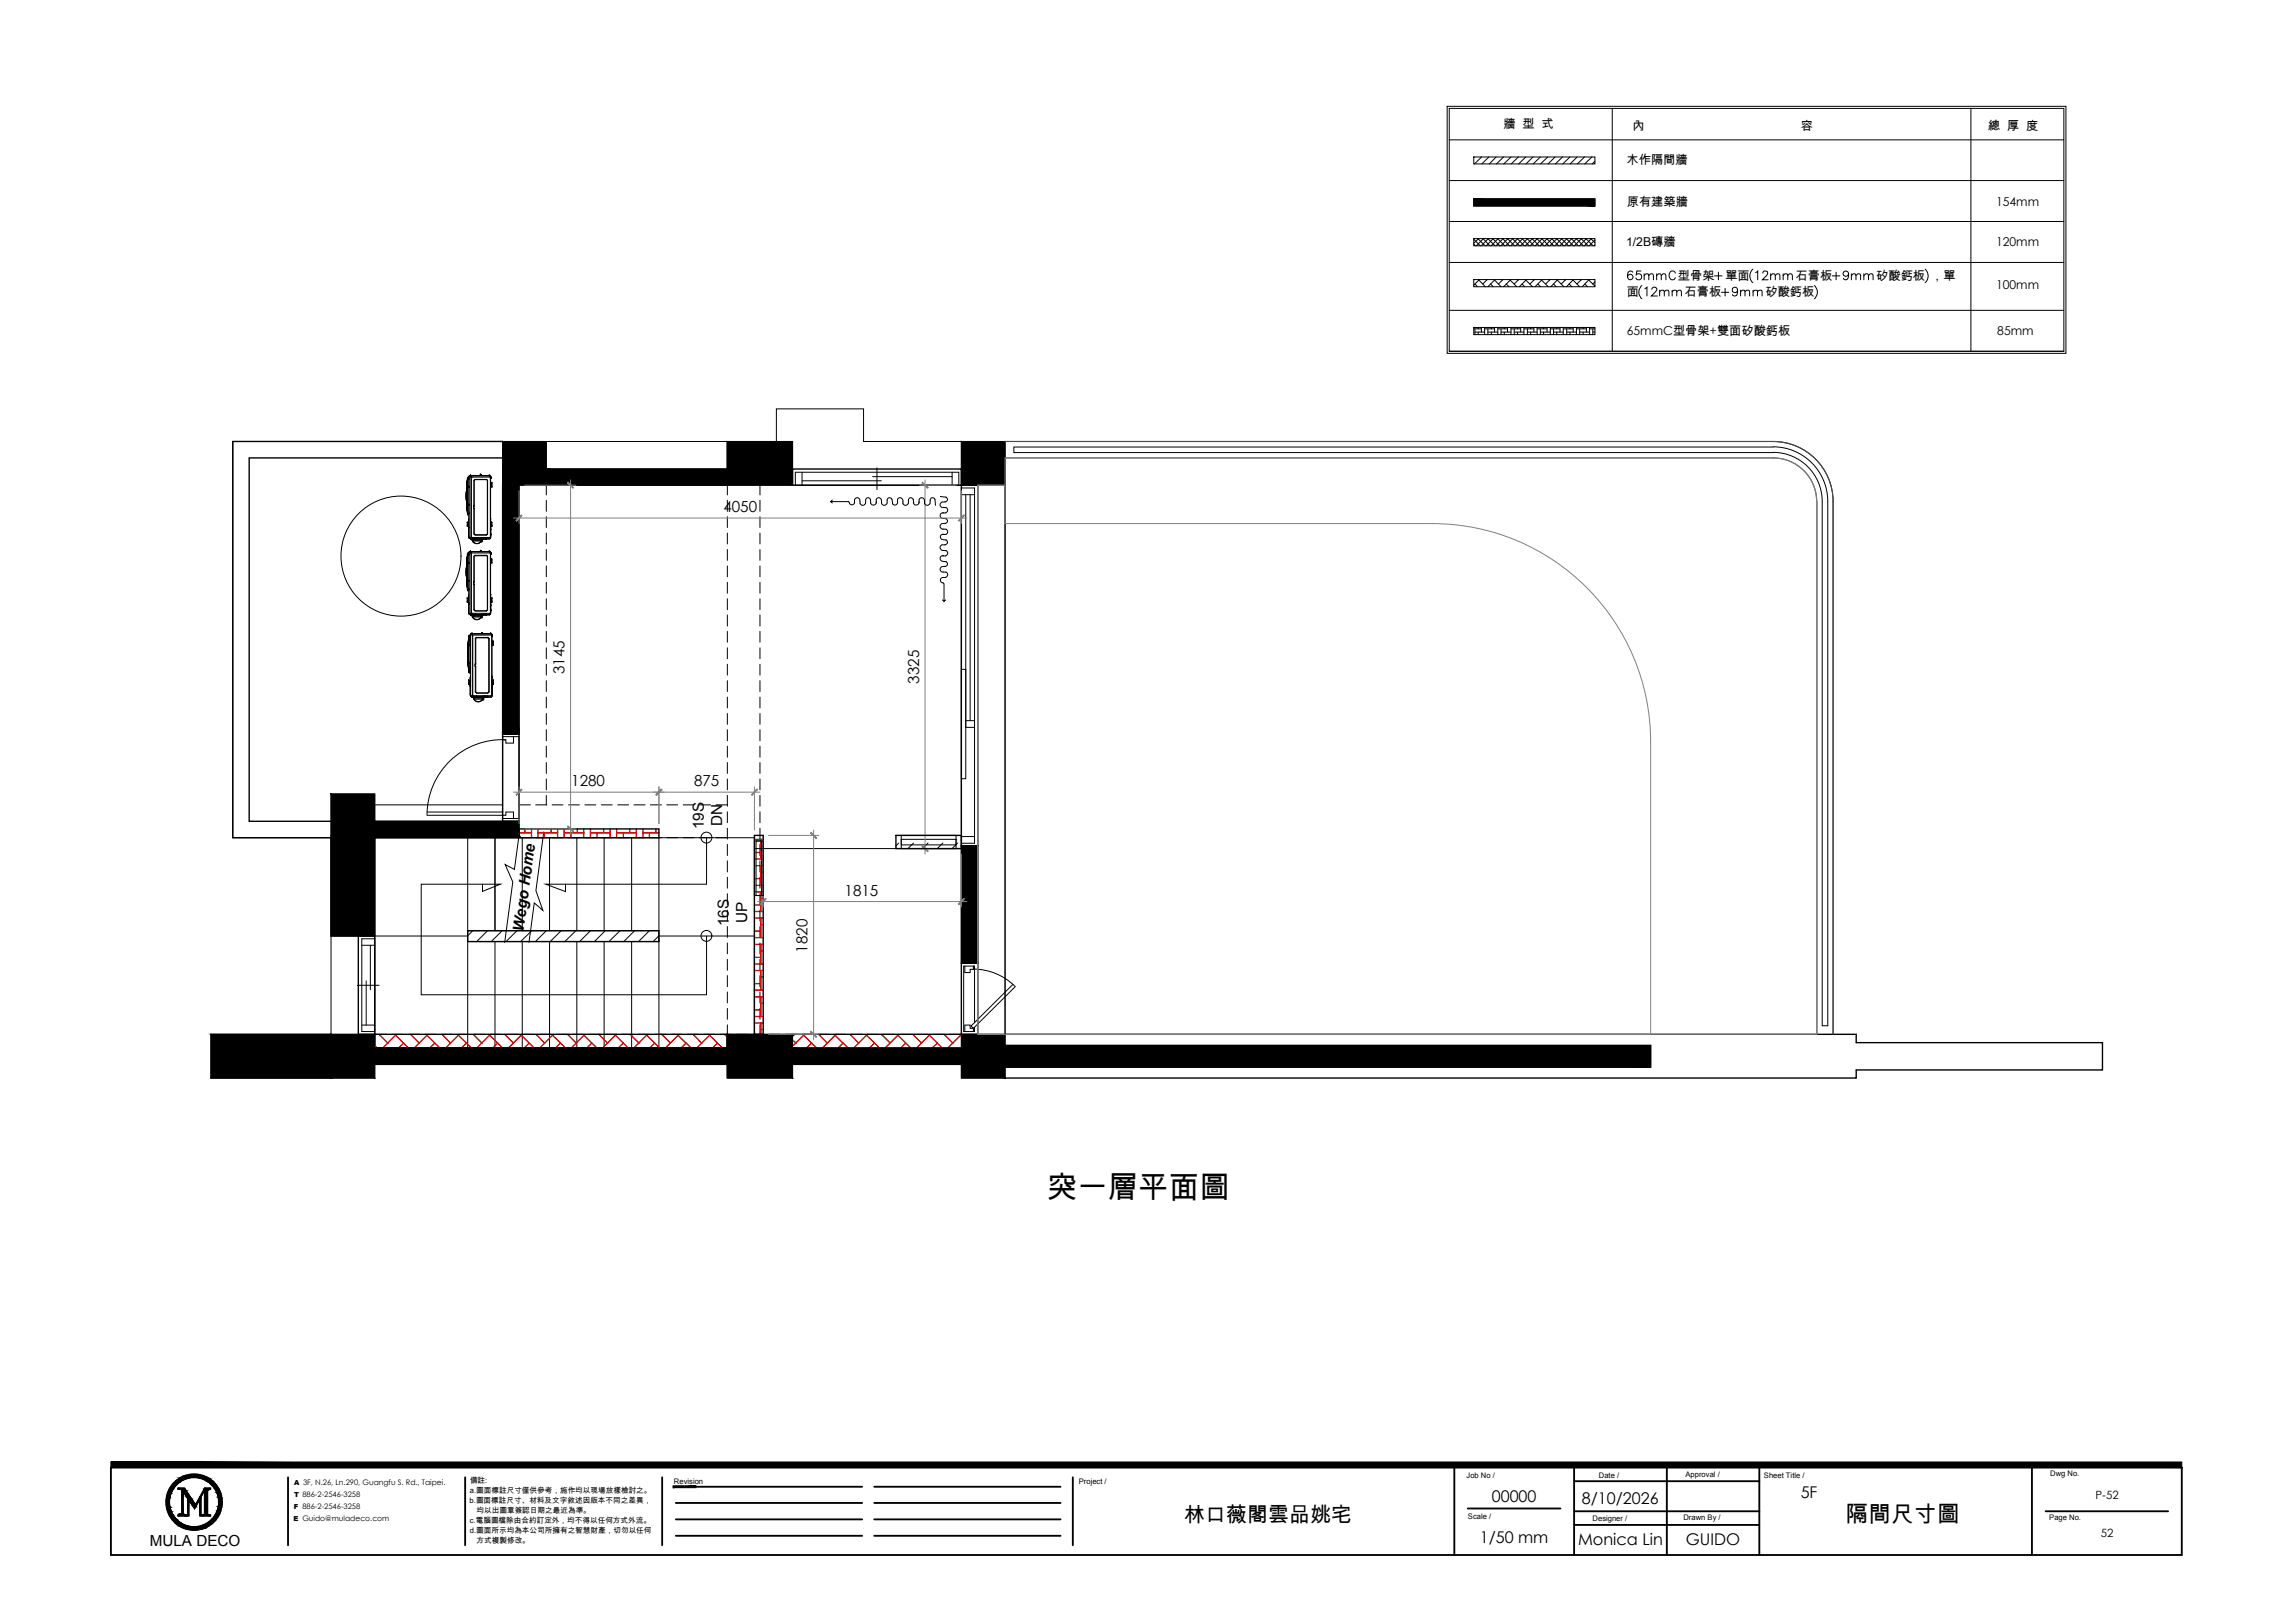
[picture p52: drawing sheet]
<svg xmlns="http://www.w3.org/2000/svg" width="420mm" height="297mm" viewBox="0 0 420 297" stroke-linecap="round" stroke-linejoin="round" font-family="sans-serif">
<defs><g id="words">
<text font-size="5.6" x="191.6" y="219.3">突一層平面圖</text>
<text font-size="4.2" x="337.8" y="278.5">隔間尺寸圖</text>
<text font-size="3.8" x="216.8" y="278.6">林口薇閣雲品姚宅</text>
<g font-size="3">
<text x="273.1" y="274.9">00000</text>
<text x="289.6" y="275.3">8/10/2026</text>
<text x="329.7" y="274.1">5F</text>
<text x="270.9" y="282.4">1/50 mm</text>
<text x="288.9" y="282.8">Monica Lin</text>
<text x="308.6" y="282.8">GUIDO</text>
</g>
<g font-size="2.8">
<text x="132.4" y="93.8">4050</text>
<text x="103.4" y="123.3" transform="rotate(-90 103.4 123.3)">3145</text>
<text x="168.3" y="125.1" transform="rotate(-90 168.3 125.1)">3325</text>
<text x="104.6" y="143.9">1280</text>
<text x="127.1" y="143.9">875</text>
<text x="128.8" y="151.8" transform="rotate(-90 128.8 151.8)">19S</text>
<text x="132.2" y="151.2" transform="rotate(-90 132.2 151.2)">DN</text>
<text x="154.6" y="163.9">1815</text>
<text x="95.8" y="170.5" transform="rotate(-82 95.8 170.5)">Wego Home</text>
<text x="133.5" y="169.5" transform="rotate(-90 133.5 169.5)">16S</text>
<text x="136.8" y="168.9" transform="rotate(-90 136.8 168.9)">UP</text>
<text x="147.9" y="174.4" transform="rotate(-90 147.9 174.4)">1820</text>
<text x="27.4" y="282.9">MULA DECO</text>
</g>
<g font-size="2.2">
<text x="275.2" y="23.5">牆 型 式</text>
<text x="298.9" y="23.7">內</text>
<text x="329.7" y="23.7">容</text>
<text x="364" y="23.8">總 厚 度</text>
<text x="297.8" y="30">木作隔間牆</text>
<text x="297.8" y="37.7">原有建築牆</text>
<text x="365.4" y="37.7">154mm</text>
<text x="297.7" y="45">1/2B磚牆</text>
<text x="365.4" y="45">120mm</text>
<text x="307.2" y="51.2">型骨架</text>
<text x="315.9" y="51.2">單面</text>
<text x="328.7" y="51.2">石膏板</text>
<text x="343.5" y="51.2">矽酸鈣板 ，單</text>
<text x="365.4" y="52.9">100mm</text>
<text x="297.8" y="54.2">面</text>
<text x="308.4" y="54.2">石膏板</text>
<text x="323.2" y="54.2">矽酸鈣板</text>
<text x="297.8" y="61.3">65mmC型骨架+雙面矽酸鈣板</text>
<text x="365.7" y="61.2">85mm</text>
</g>
<g font-size="2.1">
<text x="383.7" y="274.4">P-52</text>
<text x="384.6" y="281.4">52</text>
</g>
<g font-size="1.4">
<text x="86" y="275">b.圖面標註尺寸、材料及文字敘述因版本不同之差異，</text>
<text x="86" y="273.2">a.圖面標註尺寸僅供參考，施作均以現場放樣檢討之。</text>
<text x="86" y="271.3">備註:</text>
<text x="123.4" y="271.5">Revision</text>
<text x="197.5" y="271.5">Project /</text>
<text x="268.5" y="270.5">Job No /</text>
<text x="292.7" y="270.5">Date /</text>
<text x="308.6" y="270.3">Approval /</text>
<text x="322.9" y="270.5">Sheet Title /</text>
<text x="375.4" y="270.2">Dwg No.</text>
<text x="86" y="278.8">c.電腦圖檔除由合約訂定外，均不得以任何方式外流。</text>
<text x="86" y="280.6">d.圖面所示均為本公司所擁有之智慧財產，切勿以任何</text>
<text x="87.3" y="276.9">均以出圖章簽認日期之最近為準。</text>
<text x="268.8" y="277.9">Scale /</text>
<text x="291.6" y="278.3">Designer /</text>
<text x="308.2" y="278.2">Drawn By /</text>
<text x="375.2" y="278.2">Page No.</text>
<text x="87.3" y="282.4">方式複製修改。</text>
</g>
<g font-size="1.3">
<text x="53.8" y="274">T 886-2-2546-3258</text>
<text x="53.9" y="271.7">A 3F, N.26, Ln.290, Guangfu S. Rd., Taipei.</text>
<text x="53.7" y="278.5">E Guido@muladeco.com</text>
<text x="53.8" y="276.2">F 886-2-2546-3258</text>
</g>
</g></defs>
<!-- layer: 0 -->
<g fill="#000" stroke="#000" stroke-width=".18">
<path d="M33.3 277.3h.3zM33.3 277.2h.3zM33.9 279.8h3.3l-.8 .1zM35.2 275.5h.7l-.3 .5zM35.5 275.8h.3l-.2 .2zM35.5 275.8h.2l-.1 .2zM34.7 269.9h1.7z"/>
<path d="M92 80.8l8 8v-8zM92 80.8l8 8h-8z"/>
<path d="M133.1 80.8l12 8v-8zM133.1 80.8l12 8h-12z"/>
<path d="M176 80.8l8 8v-8zM176 80.8l8 8h-8z"/>
<path d="M60.6 145.3l8 8v-8zM60.6 145.3l8 8h-8z"/>
<path d="M60.6 189.3l8 8v-8zM60.6 189.3l8 8h-8z"/>
<path d="M133.1 189.3l12 8v-8zM133.1 189.3l12 8h-12z"/>
<path d="M176 189.3l8 8v-8zM176 189.3l8 8h-8z"/>
<path d="M30.5 274.9l.3 .9-.1-.9zM30.5 274.9l.3 .9h-.2z"/>
<path d="M30.8 273.2h.3zM30.8 273.2h.3z"/>
<path d="M30.8 276.7h.3zM30.8 276.7h.3z"/>
<path d="M30.6 274l.2 .1zM30.6 274l.2 .1z"/>
<path d="M30.6 274.1l.1 .8 .1-.8zM30.6 274.1l.1 .8h-.2z"/>
<path d="M30.6 275.8h.2zM30.6 275.8h.2z"/>
<path d="M30.6 275.8l.5 .9-.3-.9zM30.6 275.8l.5 .9h-.3z"/>
<path d="M30.9 274.9l.2 .8-.1-.8zM30.9 274.9l.2 .8z"/>
<path d="M30.9 274.9l.2 .8-.1-.8zM30.9 274.9l.2 .8z"/>
<path d="M31 274.1v.8zM31 274.1v.8h-.1z"/>
<path d="M31 275.7l.1 .1zM31 275.7l.1 .1z"/>
<path d="M30.8 273.2v.8l.3-.8zM30.8 273.2v.8h-.2z"/>
<path d="M31 274.1v.8zM31 274.1v.8h-.1z"/>
<path d="M31 275.7l.1 .1zM31 275.7l.1 .1z"/>
<path d="M30.8 276.7l.6 .8-.3-.8zM30.8 276.7l.6 .8h-.3z"/>
<path d="M31 274.1h.1zM31 274.1h.1z"/>
<path d="M31 275.8l.3 .7-.2-.7zM31 275.8l.3 .7h-.1z"/>
<path d="M31 274.1h.1zM31 274.1h.1z"/>
<path d="M31 275.8l.3 .7-.2-.7zM31 275.8l.3 .7h-.1z"/>
<path d="M31.1 272.4h.3zM31.1 272.4h.3z"/>
<path d="M31.1 277.5h.3zM31.1 277.5h.3z"/>
<path d="M31.2 273.2l.1 .1zM31.2 273.2l.1 .1z"/>
<path d="M31.2 273.3l-.1 .8 .2-.8zM31.2 273.3l-.1 .8h-.1z"/>
<path d="M31.2 276.5l.1 .1zM31.2 276.5l.1 .1z"/>
<path d="M31.2 276.6l.5 .7zM31.2 276.6l.5 .7h-.1z"/>
<path d="M31.2 273.2l.1 .1zM31.2 273.2l.1 .1z"/>
<path d="M31.2 273.3l-.1 .8 .2-.8zM31.2 273.3l-.1 .8h-.1z"/>
<path d="M31.2 276.5l.1 .1zM31.2 276.5l.1 .1z"/>
<path d="M31.2 276.6l.5 .7zM31.2 276.6l.5 .7h-.1z"/>
<path d="M31.1 272.4v.8l.3-.8zM31.1 272.4v.8h-.3z"/>
<path d="M31.1 277.5l.9 .7-.6-.7zM31.1 277.5l.9 .7h-.3z"/>
<path d="M31.7 271.6h.3zM31.7 271.6h.3z"/>
<path d="M31.7 278.2h.3zM31.7 278.2h.3z"/>
<path d="M31.6 272.5l-.3 .7 .4-.7zM31.6 272.5l-.4 .7z"/>
<path d="M31.6 277.3l.1 .1zM31.6 277.3l.1 .1z"/>
<path d="M31.6 272.5l-.3 .7 .4-.7zM31.6 272.5l-.4 .7z"/>
<path d="M31.6 277.3l.1 .1zM31.6 277.3l.1 .1z"/>
<path d="M31.6 272.4h.1zM31.6 272.4l.1 .1z"/>
<path d="M31.6 277.4l.6 .6zM31.6 277.4l.6 .6z"/>
<path d="M31.6 272.4h.1zM31.6 272.4l.1 .1z"/>
<path d="M31.6 277.4l.6 .6zM31.6 277.4l.6 .6z"/>
<path d="M31.7 271.6l-.3 .8 .6-.8zM31.7 271.6l-.3 .8h-.3z"/>
<path d="M31.7 278.2l.9 .6-.6-.6zM31.7 278.2l.9 .6h-.4z"/>
<path d="M32.1 271.9l-.4 .5 .5-.5zM32.1 271.9l-.4 .5h-.1z"/>
<path d="M32.1 278l.2 .1zM32.1 278l.2 .1z"/>
<path d="M32.1 271.9l-.4 .5 .5-.5zM32.1 271.9l-.4 .5h-.1z"/>
<path d="M32.1 278l.2 .1zM32.1 278l.2 .1z"/>
<path d="M32.1 271.8h.2zM32.1 271.8l.1 .1z"/>
<path d="M32.1 278.1l.7 .4-.5-.4zM32.1 278.1l.7 .4z"/>
<path d="M32.1 271.8h.2zM32.1 271.8l.1 .1z"/>
<path d="M32.1 278.1l.7 .4-.5-.4zM32.1 278.1l.7 .4z"/>
<path d="M32.2 271l-.2 .6 .6-.6zM32.2 271l-.2 .6h-.3z"/>
<path d="M32.2 278.8h.5zM32.2 278.8h.5z"/>
<path d="M32.3 271h.4zM32.3 271h.3z"/>
<path d="M32.3 278.8l1.1 .5-.7-.5zM32.3 278.8l1.1 .5h-.5z"/>
<path d="M32.7 271.3l-.4 .5 .5-.5zM32.1 271.8l.6-.5-.4 .5z"/>
<path d="M32.7 278.5l.3 .2zM32.7 278.5l.3 .2z"/>
<path d="M32.7 271.3l-.4 .5 .5-.5zM32.1 271.8l.6-.5-.4 .5z"/>
<path d="M32.7 278.5l.3 .2zM32.7 278.5l.3 .2z"/>
<path d="M32.8 271.2h.2zM32.7 271.3h.1z"/>
<path d="M32.8 278.7l.7 .3zM32.8 278.7l.7 .3z"/>
<path d="M32.8 271.2h.2zM32.7 271.3h.1z"/>
<path d="M32.8 278.7l.7 .3zM32.8 278.7l.7 .3z"/>
<path d="M33.2 277.3h.5zM33.2 277.3h.5z"/>
<path d="M33.2 277.3h.5zM33.2 277.3h.5z"/>
<path d="M33.2 277.3h.5zM33.2 277.3h.5z"/>
<path d="M32.9 270.6l-.2 .4 .7-.4zM32.3 271l.6-.4-.2 .4z"/>
<path d="M32.9 279.3h.7zM32.9 279.3h.7z"/>
<path d="M33.3 272.8l.2 1.2v-1.2zM33.3 272.8l.2 1.2h-.2z"/>
<path d="M33.3 274l.2 3v-3zM33.3 274l.2 3h-.2z"/>
<path d="M33.3 277l.2 .1zM33.3 277l.2 .1z"/>
<path d="M33.3 277.1h.2zM33.3 277.1h.2z"/>
<path d="M33.3 277.1h.2zM33.3 277.1h.2zM33.3 277.1h.2zM33.3 277.1h.2z"/>
<path d="M33.3 272.8l.2 .4v-.4zM33.3 272.8l.2 .4h-.2z"/>
<path d="M33.3 273.2l.2 3.8v-3.8zM33.3 273.2l.2 3.8h-.2z"/>
<path d="M33.3 277l.2 .1zM33.3 277l.2 .1z"/>
<path d="M33.3 277.1h.2zM33.3 277.1h.2z"/>
<path d="M33.3 277.1h.2zM33.3 277.1h.2zM33.3 277.1h.2zM33.3 277.1h.2z"/>
<path d="M33.3 272.8l.2 4.2v-4.2zM33.3 272.8l.2 4.2h-.2z"/>
<path d="M33.3 277l.2 .1zM33.3 277l.2 .1z"/>
<path d="M33.3 277.1h.2zM33.3 277.1h.2z"/>
<path d="M33.3 277.1h.2zM33.3 277.1h.2zM33.3 277.1h.2zM33.3 277.1h.2z"/>
<path d="M33.3 277.1l.2 .1zM33.3 277.1l.2 .1zM33.3 277.2h.2zM33.3 277.2h.2z"/>
<path d="M33.3 277.2h.3zM33.3 277.2h.3zM33.3 277.2h.3z"/>
<path d="M33.3 270.8l-.3 .4 .5-.4zM32.8 271.2l.5-.4-.3 .4z"/>
<path d="M33.3 277.1l.2 .1zM33.3 277.1l.2 .1zM33.3 277.2h.2zM33.3 277.2h.2z"/>
<path d="M33.3 277.2h.3zM33.3 277.2h.3zM33.3 277.2h.3z"/>
<path d="M33.3 279l.5 .1zM33.3 279l.5 .1z"/>
<path d="M33.3 270.8l-.3 .4 .5-.4zM32.8 271.2l.5-.4-.3 .4z"/>
<path d="M33.3 277.1l.2 .1zM33.3 277.1l.2 .1zM33.3 277.2h.2zM33.3 277.2h.2z"/>
<path d="M33.3 277.2h.3zM33.3 277.2h.3zM33.3 277.2h.3z"/>
<path d="M33.3 279l.5 .1zM33.3 279l.5 .1z"/>
<path d="M33.3 277.2l.3 .1zM33.3 277.2l.3 .1zM33.2 277.3h.4z"/>
<path d="M33.3 277.2l.3 .1zM33.3 277.2l.3 .1zM33.2 277.3h.4z"/>
<path d="M33.3 277.2l.3 .1zM33.3 277.2l.3 .1zM33.2 277.3h.4z"/>
<path d="M33 270.5h.6zM32.9 270.6h.5z"/>
<path d="M33 279.3l1.2 .3-.6-.3zM33 279.3l1.2 .3h-.7z"/>
<path d="M33.2 277.3h.4zM33.2 277.3h.4z"/>
<path d="M33.2 277.3h.5zM33.2 277.3h.5z"/>
<path d="M33.2 277.3h.4zM33.2 277.3h.4z"/>
<path d="M33.2 277.3h.5zM33.2 277.3h.5z"/>
<path d="M33.2 277.3h.4zM33.2 277.3h.4z"/>
<path d="M33.2 277.3h.5zM33.2 277.3h.5z"/>
<path d="M33.2 277.3h.5zM33.1 277.3h.6zM33.1 277.3h.6zM33.1 277.3h.6z"/>
<path d="M33.2 277.3h.5zM33.1 277.3h.6zM33.1 277.3h.6zM33.1 277.3h.6z"/>
<path d="M33.2 277.3h.5zM33.1 277.3h.6zM33.1 277.3h.6zM33.1 277.3h.6z"/>
<path d="M33.1 277.3h.7zM33 277.3h.8z"/>
<path d="M33.1 277.3h.7zM33 277.3h.8z"/>
<path d="M33.1 277.3h.7zM33 277.3h.8z"/>
<path d="M32.6 272.4l1.2 .1zM32.6 272.4l1.2 .1z"/>
<path d="M33.5 270.7h.3zM33.3 270.8h.2z"/>
<path d="M32.6 272.4l1.2 .1zM32.6 272.4l1.2 .1z"/>
<path d="M33.5 279.1l.8 .2zM33.5 279.1l.8 .2z"/>
<path d="M33.5 270.7h.3zM33.3 270.8h.2z"/>
<path d="M32.6 272.4l1.2 .1zM32.6 272.4l1.2 .1z"/>
<path d="M33.5 279.1l.8 .2zM33.5 279.1l.8 .2z"/>
<path d="M33.1 272.5l.9 .3-.2-.3zM33.1 272.5l.9 .3h-.7z"/>
<path d="M33.1 272.5l.9 .3-.2-.3zM33.1 272.5l.9 .3h-.7z"/>
<path d="M33.1 272.5l.9 .3-.2-.3zM33.1 272.5l.9 .3h-.7z"/>
<path d="M33.9 279.8l.8 .1h1.7zM34.7 279.9h1.7z"/>
<path d="M33.3 272.8h.7zM33.3 272.8h.7z"/>
<path d="M33.3 272.8h.7zM33.3 272.8h.7z"/>
<path d="M33.3 272.8h.7zM33.3 272.8h.7z"/>
<path d="M33.5 272.8l1.3 1.2-.8-1.2zM33.5 272.8l1.3 1.2h-.6z"/>
<path d="M33.5 272.8l.8 .4-.3-.4zM33.5 272.8l.8 .4h-.5z"/>
<path d="M33.5 272.8l1.5 1.5-1-1.5zM33.5 272.8l1.5 1.5h-.6z"/>
<path d="M32.6 277.3l1.6 .1zM32.6 277.3l1.6 .1z"/>
<path d="M32.6 277.3l1.6 .1zM32.6 277.3l1.6 .1z"/>
<path d="M33.5 270.2l.1 .3 .6-.3zM33 270.5l.5-.3 .1 .3z"/>
<path d="M32.6 277.3l1.6 .1zM32.6 277.3l1.6 .1z"/>
<path d="M33.5 279.6l1.5 .1zM33.5 279.6l1.5 .1h-1.2z"/>
<path d="M33.8 270.7l.5-.2h-.3zM33.5 270.7l.5-.2-.2 .2z"/>
<path d="M33.8 273.2l1.2 1.1-.7-1.1zM33.8 273.2l1.2 1.1h-.6z"/>
<path d="M34 279.3l.9 .1zM34 279.3l.9 .1z"/>
<path d="M33.8 270.7l.5-.2h-.3zM33.5 270.7l.5-.2-.2 .2z"/>
<path d="M34 279.3l.9 .1zM34 279.3l.9 .1z"/>
<path d="M34.4 274.4l.1 1.1v-1.1zM34.4 274.4l.1 1.1h-.1z"/>
<path d="M34.4 275.5l.1 1.9v-1.9zM34.4 275.5l.1 1.9h-.1z"/>
<path d="M34.4 274.4l.1 .5v-.5zM34.4 274.4l.1 .5h-.1z"/>
<path d="M34.4 274.9l.1 2.5v-2.5zM34.4 274.9l.1 2.5h-.1z"/>
<path d="M34.4 274.4l.1 .5v-.5zM34.4 274.4l.1 .5h-.1z"/>
<path d="M34.4 274.9l.1 2.5v-2.5zM34.4 274.9l.1 2.5h-.1z"/>
<path d="M34.2 274l.8 .3-.2-.3zM34.2 274l.8 .3h-.6z"/>
<path d="M34.3 270.4v.1l.6-.1zM34 270.5l.3-.1v.1z"/>
<path d="M34.3 279.4l.8 .1zM34.3 279.4l.8 .1z"/>
<path d="M34.3 270.4v.1l.6-.1zM34 270.5l.3-.1v.1z"/>
<path d="M34.3 279.4l.8 .1zM34.3 279.4l.8 .1z"/>
<path d="M33.8 270.1l.4 .1 .8-.1zM33.5 270.2l.3-.1 .4 .1z"/>
<path d="M33.8 279.7l1.3 .1zM33.8 279.7l1.3 .1z"/>
<path d="M34.4 274.3l.7 .1-.1-.1zM34.4 274.3l.7 .1h-.7z"/>
<path d="M34.4 274.3l.7 .1-.1-.1zM34.4 274.3l.7 .1h-.7z"/>
<path d="M34.4 274.3l.7 .1-.1-.1zM34.4 274.3l.7 .1h-.7z"/>
<path d="M34.5 274.4l1.3 1.1-.7-1.1zM34.5 274.4l1.3 1.1h-.6z"/>
<path d="M34.5 274.4l.9 .5-.3-.5zM34.5 274.4l.9 .5h-.5z"/>
<path d="M34.5 274.4l.9 .5-.3-.5zM34.5 274.4l.9 .5h-.5z"/>
<path d="M34.6 270.4h.5zM34.3 270.4h.6z"/>
<path d="M33.9 270.1h1.2zM33.8 270.1h1.2z"/>
<path d="M34.6 270.4h.5zM34.3 270.4h.6z"/>
<path d="M34.9 274.9l.9 .6-.4-.6zM34.9 274.9l.9 .6h-.6z"/>
<path d="M34.9 274.9l.9 .6-.4-.6zM34.9 274.9l.9 .6h-.6z"/>
<path d="M35.2 275.5l.6 .3 .1-.3zM35.2 275.5l.6 .3h-.3z"/>
<path d="M35.2 275.5l.5 .3 .2-.3zM35.2 275.5l.5 .3h-.2z"/>
<path d="M35.1 270.3l1.5 .1zM34.6 270.4h2z"/>
<path d="M35.1 270.3l1.5 .1zM34.6 270.4h2z"/>
<path d="M36.1 274.9l-.2 .6zM36.1 274.9l-.3 .6z"/>
<path d="M34.7 269.9l2.5 .2-.8-.2zM33.9 270.1l.8-.2 2.5 .2z"/>
<path d="M36 270.4h.9zM36 270.4h.9z"/>
<path d="M34.6 279.5h2zM34.6 279.5l1.4 .1z"/>
<path d="M36 270.4h.9zM36 270.4h.9z"/>
<path d="M34.6 279.5h2zM34.6 279.5l1.4 .1z"/>
<path d="M36.5 274.3l-.6 1.2 .7-1.2zM36.5 274.3l-.7 1.2z"/>
<path d="M36.6 274.2v.1zM36.6 274.2l-.1 .1z"/>
<path d="M36.6 274.2l-.4 .7zM36.6 274.2l-.5 .7z"/>
<path d="M36.6 274.2l-.7 1.3zM36.6 274.2l-.8 1.3z"/>
<path d="M36.6 274l.1 .2zM36.6 274l.1 .2h-.1z"/>
<path d="M36.6 274.2l.1 .1zM36.6 274.2l.1 .1z"/>
<path d="M36.6 274.3l.1 3.1zM36.6 274.3l.1 3.1z"/>
<path d="M36.6 274l.1 .2zM36.6 274l.1 .2h-.1z"/>
<path d="M36.6 274.2l.1 3.2zM36.6 274.2l.1 3.2z"/>
<path d="M36.6 274l.1 .2zM36.6 274l.1 .2h-.1z"/>
<path d="M36.6 274.2l.1 3.2zM36.6 274.2l.1 3.2z"/>
<path d="M36.3 270.4l.8 .1zM36.3 270.4l.8 .1z"/>
<path d="M36.3 279.4h.6zM36 279.5h.6z"/>
<path d="M36.3 270.4l.8 .1zM36.3 270.4l.8 .1z"/>
<path d="M36.3 279.4h.6zM36 279.5h.6z"/>
<path d="M36.8 270.5l.9 .2zM36.8 270.5l.9 .2z"/>
<path d="M36.8 279.3l.1 .1 .2-.1zM36.3 279.4l.5-.1 .1 .1z"/>
<path d="M36.8 270.5l.9 .2zM36.8 270.5l.9 .2z"/>
<path d="M36.8 279.3l.1 .1 .2-.1zM36.3 279.4l.5-.1 .1 .1z"/>
<path d="M36 270.1h1.3zM36 270.1h1.3z"/>
<path d="M36.2 270.1l1.4 .1-.3-.1zM36.2 270.1l1.4 .1z"/>
<path d="M36.2 279.7h1.1zM36 279.8h1.2z"/>
<path d="M37.3 272.8l-.6 1.2zM37.3 272.8l-.7 1.2z"/>
<path d="M37.4 272.6v.2zM37.4 272.6l-.1 .2z"/>
<path d="M37.4 272.6l-.7 1.4zM37.4 272.6l-.8 1.4z"/>
<path d="M37.4 272.6l-.7 1.4zM37.4 272.6l-.8 1.4z"/>
<path d="M36.9 270.2l1.2 .3-.5-.3zM36.9 270.2l1.2 .3h-.6z"/>
<path d="M36.9 279.6l.4 .1 .3-.1zM36.2 279.7l.7-.1 .4 .1z"/>
<path d="M37.3 270.7l.5 .1zM37.3 270.7l.5 .1z"/>
<path d="M37.1 279.3l.6-.2h-.4zM36.8 279.3l.5-.2-.2 .2z"/>
<path d="M37.3 270.7l.5 .1zM37.3 270.7l.5 .1z"/>
<path d="M37.1 279.3l.6-.2h-.4zM36.8 279.3l.5-.2-.2 .2z"/>
<path d="M37.6 270.8l.8 .4zM37.6 270.8l.8 .4z"/>
<path d="M37.6 279h.2zM37.3 279.1h.4z"/>
<path d="M37.6 270.8l.8 .4zM37.6 270.8l.8 .4z"/>
<path d="M37.6 279h.2zM37.3 279.1h.4z"/>
<path d="M37.5 272.8l.5 4.2v-4.2zM37.5 272.8l.5 4.2h-.5z"/>
<path d="M37.5 277l.5 .1zM37.5 277l.5 .1z"/>
<path d="M37.5 277.1h.5zM37.5 277.1h.5z"/>
<path d="M37.5 277.1l.5 .1zM37.5 277.1l.5 .1z"/>
<path d="M37.5 272.8l.5 4.2v-4.2zM37.5 272.8l.5 4.2h-.5z"/>
<path d="M37.5 277l.5 .1zM37.5 277l.5 .1z"/>
<path d="M37.5 277.1h.5zM37.5 277.1h.5z"/>
<path d="M37.5 277.1l.5 .1zM37.5 277.1l.5 .1z"/>
<path d="M37.5 272.8l.5 4.2v-4.2zM37.5 272.8l.5 4.2h-.5z"/>
<path d="M37.5 277l.5 .1zM37.5 277l.5 .1z"/>
<path d="M37.5 277.1h.5zM37.5 277.1h.5z"/>
<path d="M37.5 277.1l.5 .1zM37.5 277.1l.5 .1z"/>
<path d="M37.5 277.2h.5zM37.5 277.2h.5z"/>
<path d="M37.5 277.2h.5zM37.5 277.2h.5z"/>
<path d="M37.5 277.2h.5zM37.5 277.2h.5z"/>
<path d="M37.5 277.2h.5zM37.4 277.2h.6z"/>
<path d="M37.4 277.2l.7 .1zM37.4 277.2l.7 .1z"/>
<path d="M37.5 277.2h.5zM37.4 277.2h.6z"/>
<path d="M37.4 277.2l.7 .1zM37.4 277.2l.7 .1z"/>
<path d="M37.5 277.2h.5zM37.4 277.2h.6z"/>
<path d="M37.4 277.2l.7 .1zM37.4 277.2l.7 .1z"/>
<path d="M37.4 277.3h.8zM37.4 277.3h.8z"/>
<path d="M37.4 277.3h.8zM37.4 277.3h.8z"/>
<path d="M37.4 277.3h.8zM37.4 277.3h.8z"/>
<path d="M37.5 272.6l.5 .2 .1-.2zM37.5 272.6l.5 .2h-.5z"/>
<path d="M37.5 272.6l.5 .2 .1-.2zM37.5 272.6l.5 .2h-.5z"/>
<path d="M37.5 270.5l.7 .1zM37.5 270.5l.7 .1z"/>
<path d="M37.5 272.6l.5 .2 .1-.2zM37.5 272.6l.5 .2h-.5z"/>
<path d="M37.5 279.3l.1 .3 .5-.3zM36.9 279.6l.6-.3 .1 .3z"/>
<path d="M37.5 272.5h.7zM37.5 272.5l.6 .1h-.7z"/>
<path d="M37.3 277.3h.9zM37.2 277.3h1z"/>
<path d="M37.5 272.5h.7zM37.5 272.5l.6 .1h-.7z"/>
<path d="M37.3 277.3h.9zM37.2 277.3h1z"/>
<path d="M37.5 272.5h.7zM37.5 272.5l.6 .1h-.7z"/>
<path d="M37.3 277.3h.9zM37.2 277.3h1z"/>
<path d="M37.2 277.3h1.1zM37.2 277.3h1.1z"/>
<path d="M37.2 277.3h1.1zM37.2 277.3h1.1z"/>
<path d="M37.7 270.6l1.1 .4-.6-.4zM37.7 270.6l1.1 .4h-.4z"/>
<path d="M37.2 277.3h1.1zM37.2 277.3h1.1z"/>
<path d="M37.7 279.3h.5zM37.5 279.3h.6z"/>
<path d="M38.2 271.2l.3 .1zM38.2 271.2l.3 .1z"/>
<path d="M37.8 279l.6-.3h-.2zM37.6 279l.6-.3-.4 .3z"/>
<path d="M38.2 271.2l.3 .1zM38.2 271.2l.3 .1z"/>
<path d="M37.8 279l.6-.3h-.2zM37.6 279l.6-.3-.4 .3z"/>
<path d="M38.3 271.3l.7 .5-.5-.5zM38.3 271.3l.7 .5h-.2z"/>
<path d="M38.3 278.5l.1 .2 .1-.2zM38.3 278.5l.1 .2h-.2z"/>
<path d="M38.3 271.3l.7 .5-.5-.5zM38.3 271.3l.7 .5h-.2z"/>
<path d="M38.3 278.5l.1 .2 .1-.2zM38.3 278.5l.1 .2h-.2z"/>
<path d="M37.5 272.4l1 .1zM37.5 272.4l1 .1h-1z"/>
<path d="M36.9 277.3l1.6 .1zM36.9 277.3l1.6 .1z"/>
<path d="M37.5 272.4l1 .1zM37.5 272.4l1 .1h-1z"/>
<path d="M36.9 277.3l1.6 .1zM36.9 277.3l1.6 .1z"/>
<path d="M37.5 272.4l1 .1zM37.5 272.4l1 .1h-1z"/>
<path d="M36.9 277.3l1.6 .1zM36.9 277.3l1.6 .1z"/>
<path d="M38.4 271h.5zM38.4 271h.5z"/>
<path d="M38.4 278.8l-.2 .5 .6-.5zM37.7 279.3l.7-.5-.2 .5z"/>
<path d="M38.5 271l1 .6-.6-.6zM38.5 271l1 .6h-.4z"/>
<path d="M38.5 278.8h.4zM38.4 278.8h.4z"/>
<path d="M38.8 271.8l.3 .1zM38.8 271.8l.3 .1z"/>
<path d="M38.8 278.1l-.3 .4 .5-.4zM38.3 278.5l.5-.4-.3 .4z"/>
<path d="M38.8 271.8l.3 .1zM38.8 271.8l.3 .1z"/>
<path d="M38.8 278.1l-.3 .4 .5-.4zM38.3 278.5l.5-.4-.3 .4z"/>
<path d="M38.9 271.9l.6 .5zM38.9 271.9l.6 .5z"/>
<path d="M38.9 278h.2zM38.9 278l.1 .1h-.2z"/>
<path d="M38.9 271.9l.6 .5zM38.9 271.9l.6 .5z"/>
<path d="M38.9 278h.2zM38.9 278l.1 .1h-.2z"/>
<path d="M39.1 271.6h.4zM39.1 271.6h.4z"/>
<path d="M39.1 278.2h.4zM39.1 278.2h.4z"/>
<path d="M39.1 271.6l.9 .8-.5-.8zM39.1 271.6l.9 .8h-.3z"/>
<path d="M39.1 278.2l-.2 .6 .6-.6zM38.5 278.8l.6-.6-.2 .6z"/>
<path d="M39.4 272.4l.2 .1zM39.4 272.4l.2 .1z"/>
<path d="M39.4 277.4l-.3 .6 .4-.6zM39.4 277.4l-.3 .6h-.2z"/>
<path d="M39.4 272.4l.2 .1zM39.4 272.4l.2 .1z"/>
<path d="M39.4 277.4l-.3 .6 .4-.6zM39.4 277.4l-.3 .6h-.2z"/>
<path d="M39.4 272.5l.5 .7-.3-.7zM39.4 272.5l.5 .7h-.1z"/>
<path d="M39.4 277.3h.2zM39.4 277.3l.1 .1z"/>
<path d="M39.4 272.5l.5 .7-.3-.7zM39.4 272.5l.5 .7h-.1z"/>
<path d="M39.4 277.3h.2zM39.4 277.3l.1 .1z"/>
<path d="M39.7 272.4h.3zM39.7 272.4h.3z"/>
<path d="M39.7 277.5h.3zM39.7 277.5h.3z"/>
<path d="M39.8 273.2l.1 .1zM39.8 273.2l.1 .1z"/>
<path d="M39.8 273.3l.4 .8zM39.8 273.3l.4 .8h-.2z"/>
<path d="M39.8 276.5l.1 .1zM39.8 276.5l.1 .1z"/>
<path d="M39.8 276.6l-.2 .7 .3-.7zM39.8 276.6l-.2 .7h-.2z"/>
<path d="M39.8 273.2l.1 .1zM39.8 273.2l.1 .1z"/>
<path d="M39.8 273.3l.4 .8zM39.8 273.3l.4 .8h-.2z"/>
<path d="M39.8 276.5l.1 .1zM39.8 276.5l.1 .1z"/>
<path d="M39.8 276.6l-.2 .7 .3-.7zM39.8 276.6l-.2 .7h-.2z"/>
<path d="M39.7 272.4l.7 .8-.4-.8zM39.7 272.4l.7 .8h-.3z"/>
<path d="M39.7 277.5l-.2 .7 .5-.7zM39.7 277.5l-.2 .7h-.4z"/>
<path d="M40.1 273.2h.3zM40.1 273.2h.3z"/>
<path d="M40.1 276.7h.3zM40.1 276.7h.3z"/>
<path d="M40 274.1h.2zM40 274.1h.2z"/>
<path d="M40 274.1l.2 .8v-.8zM40 274.1l.2 .8h-.1z"/>
<path d="M40 275.7l.2 .1zM40 275.7l.2 .1z"/>
<path d="M40 275.8l-.1 .7 .3-.7zM40 275.8l-.2 .7z"/>
<path d="M40 274.1h.2zM40 274.1h.2z"/>
<path d="M40 274.1l.2 .8v-.8zM40 274.1l.2 .8h-.1z"/>
<path d="M40 275.7l.2 .1zM40 275.7l.2 .1z"/>
<path d="M40 275.8l-.1 .7 .3-.7zM40 275.8l-.2 .7z"/>
<path d="M40.1 274.9l.1 .8v-.8zM40.1 274.9l.1 .8h-.2z"/>
<path d="M40.1 274.9l.1 .8v-.8zM40.1 274.9l.1 .8h-.2z"/>
<path d="M40.1 273.2l.5 .8-.2-.8zM40.1 273.2l.5 .8h-.3z"/>
<path d="M40.1 276.7l-.1 .8 .4-.8zM40.1 276.7l-.1 .8h-.3z"/>
<path d="M40.3 274l.3 .1zM40.3 274l.3 .1z"/>
<path d="M40.3 274.1l.4 .8-.1-.8zM40.3 274.1l.4 .8h-.3z"/>
<path d="M40.3 275.8h.3zM40.3 275.8h.3z"/>
<path d="M40.3 275.8l.1 .9 .2-.9zM40.3 275.8l.1 .9h-.3z"/>
<path d="M40.4 274.9l.2 .9 .1-.9zM40.4 274.9l.2 .9h-.3z"/>
<path d="M123.2 272.3h4.2v-.4zM123.2 271.9h4.2l-4.2 .4z"/>
<path d="M20.3 267.6l379.1 1v-1zM20.3 267.6l379.1 1h-379.1z"/>
</g>
<g fill="#000" stroke="#000" stroke-width=".18">
<path d="M92 88.8l3 45.5v-45.5zM92 88.8l3 45.5h-3z"/>
<path d="M100 85.8l33.1 3v-3zM100 85.8l33.1 3h-33.1z"/>
<path d="M60.6 153.3l5 18v-18zM60.6 153.3l5 18h-5z"/>
<path d="M65.6 153.3l3 18v-18zM65.6 153.3l3 18h-3z"/>
<path d="M68.6 150.3l26.4 3v-3zM68.6 150.3l26.4 3h-26.4z"/>
<path d="M176 154.8l3 21.5v-21.5zM176 154.8l3 21.5h-3z"/>
<path d="M38.6 189.3l22 8v-8zM38.6 189.3l22 8h-22z"/>
<path d="M68.6 191.8l64.5 3v-3zM68.6 191.8l64.5 3h-64.5z"/>
<path d="M145.1 191.8l30.9 3v-3zM145.1 191.8l30.9 3h-30.9z"/>
<path d="M184 191.3l118.2 4v-4zM184 191.3l118.2 4h-118.2z"/>
</g>
<!-- layer: I-WALL-HATCH -->
<g fill="none" stroke="#000" stroke-width=".18">
<path d="M269.9 28.7l-.1 .1M271.3 28.7l-1.4 1.3M272.6 28.7l-1.3 1.3M273.9 28.7l-1.2 1.3M275.3 28.7l-1.3 1.3M276.6 28.7l-1.3 1.3M278 28.7l-1.3 1.3M279.3 28.7l-1.3 1.3M280.7 28.7l-1.3 1.3M282 28.7l-1.3 1.3M283.4 28.7l-1.3 1.3M284.7 28.7l-1.3 1.3"/>
<path d="M286.1 28.7l-1.3 1.3M287.4 28.7l-1.3 1.3M288.7 28.7l-1.2 1.3M290.1 28.7l-1.3 1.3M291.5 28.7l-1.4 1.3M292 29.5l-.5 .5M269.8 44.7l.3 .3M269.8 43.8l1.2 1.2M270 52l.5 .5M270.6 43.7l1.3 1.3M270.6 59.9v.3M270.7 51.2l1.2 1.3"/>
<path d="M270.7 43.7l-.9 .8M270.7 51.3l-.9 .9M271.2 59.9v.9M271.5 43.7l1.3 1.3M271.6 43.7l-1.3 1.3M271.8 59.9v1.3M272.1 51.2l.1 .1M272.3 51.2l-.8 .8M272.4 43.7l1.3 1.3M272.5 43.7l-1.3 1.3M272.9 52l.5 .5M273 59.9v.3"/>
<path d="M273.3 43.7l1.3 1.3M273.4 43.7l-1.3 1.3M273.5 51.2l1.3 1.3M273.6 51.3l-1.2 1.2M273.6 59.9v.9M274.2 43.7l1.3 1.3M274.2 59.9v1.3M274.3 43.7l-1.3 1.3M275 51.2l.1 .1M275.1 43.7l1.3 1.3M275.2 51.2l-.9 .8M275.2 43.7l-1.3 1.3"/>
<path d="M275.4 59.9v.3M275.8 52l.5 .5M276 43.7l1.3 1.3M276 59.9v.9M276.1 43.7l-1.3 1.3M276.4 51.2l1.3 1.3M276.5 51.3l-1.2 1.2M276.6 59.9v1.3M276.9 43.7l1.3 1.3M277 43.7l-1.3 1.3M277.8 43.7l1.3 1.3M277.8 51.2l.1 .1"/>
<path d="M277.8 59.9v.3M277.9 43.7l-1.3 1.3M278 51.2l-.8 .8M278.4 59.9v.9M278.7 52l.4 .5M278.7 43.7l1.3 1.3M278.8 43.7l-1.3 1.3M279 59.9v1.3M279.3 51.2l1.3 1.3M279.4 51.3l-1.2 1.2M279.6 43.7l1.3 1.3M279.7 43.7l-1.3 1.3"/>
<path d="M280.2 59.9v.3M280.5 43.7l1.3 1.3M280.6 43.7l-1.3 1.3M280.7 51.2l.1 .1M280.8 59.9v.9M280.9 51.2l-.8 .8M281.4 43.7l1.3 1.3M281.4 59.9v1.3M281.5 43.7l-1.4 1.3M281.5 52l.5 .5M282.1 51.2l1.3 1.3M282.3 51.3l-1.3 1.2"/>
<path d="M282.3 43.7l1.3 1.3M282.3 43.7l-1.2 1.3M282.6 59.9v.3M283.2 43.7l1.3 1.3M283.2 59.9v.9M283.3 43.7l-1.3 1.3M283.6 51.2l.1 .1M283.8 51.2l-.8 .8M283.8 59.9v1.3M284.1 43.7l1.3 1.3M284.2 43.7l-1.3 1.3M284.4 52l.5 .5"/>
<path d="M285 43.7l1.3 1.3M285 51.2l1.3 1.3M285 59.9v.3M285.1 43.7l-1.4 1.3M285.1 51.3l-1.2 1.2M285.6 59.9v.9M285.9 43.7l1.3 1.3M285.9 43.7l-1.2 1.3M286.2 59.9v1.3M286.5 51.2v.1M286.7 51.2l-.9 .8M286.8 43.7l1.3 1.3"/>
<path d="M286.9 43.7l-1.3 1.3M287.3 52l.5 .5M287.4 59.9v.3M287.7 43.7l1.3 1.3M287.8 43.7l-1.3 1.3M287.9 51.2l1.3 1.3M288 51.3l-1.2 1.2M288 59.9v.9M288.6 43.7l1.3 1.3M288.6 59.9v1.3M288.7 43.7l-1.4 1.3M289.3 51.2l.1 .1"/>
<path d="M289.5 43.7l1.3 1.3M289.5 51.2l-.8 .8M289.5 43.7l-1.3 1.3M289.8 59.9v.3M290.1 52l.5 .5M290.4 43.7l1.3 1.3M290.4 43.7l-1.2 1.3M290.4 59.9v.9M290.8 51.2l1.2 1.2M290.9 51.3l-1.2 1.2M291 59.9v1.3M291.2 43.7l.8 .7"/>
<path d="M291.4 43.7l-1.3 1.3M292 51.6l-.4 .4M292 43.9l-1.1 1.1M292 44.8l-.2 .2M269.8 60.2h1.4M270 60.8h1.8M270 60.2v1M270.6 60.8v.4M271.8 60.2h1.8M272.4 60.8h1.8M272.4 60.2v1M273 60.8v.4"/>
<path d="M274.2 60.2h1.8M274.8 60.8h1.8M274.8 60.2v1M275.4 60.8v.4M276.6 60.2h1.8M277.2 60.8h1.8M277.2 60.2v1M277.8 60.8v.4M279 60.2h1.8M279.6 60.8h1.8M279.6 60.2v1M280.2 60.8v.4"/>
<path d="M281.4 60.2h1.8M282 60.8h1.8M282 60.2v1M282.6 60.8v.4M283.8 60.2h1.8M284.4 60.8h1.8M284.4 60.2v1M285 60.8v.4M286.2 60.2h1.8M286.8 60.8h1.8M286.8 60.2v1M287.4 60.8v.4"/>
<path d="M288.6 60.2h1.8M289.2 60.8h1.8M289.2 60.2v1M289.8 60.8v.4M291 60.2h1M291.6 60.8h.4M291.6 60.2v1M164.5 154.3l-.5 .5M167.2 154.3l-1 1M169.9 154.3l-1 1M172.6 154.3l-1 1M175.3 154.3l-1 1"/>
<path d="M176 155.3h-37.9v34M85.6 172.3h35M85.6 170.3h35M86.6 170.3l-1 1M89.3 170.3l-2 2M91.9 170.3l-2 2M94.6 170.3l-1.9 2M97.4 170.3l-2.1 2M100 170.3l-2 2M102.7 170.3l-2 2M105.4 170.3l-2 2M108.1 170.3l-2 2"/>
<path d="M110.8 170.3l-2 2M113.5 170.3l-2 2M116.2 170.3l-2 2M118.9 170.3l-2 2M120.6 170.3v-17h-52v38.5h64.5v-2.5h5v-18M120.6 170.3v21.5M120.6 171.3l-1 1"/>
</g>
<g fill="none" stroke="#f00" stroke-width=".25">
<path d="M95 152.4h2.3M96.1 151.7v.7M97.3 151.7v1.6M98.5 152.4h3.6M98.5 151.7v1.6M99.7 152.4v.9M100.9 151.7v.7M102.1 151.7v1.6M103.3 152.4h3.6M103.3 151.7v1.6M104.5 152.4v.9M105.7 151.7v.7"/>
<path d="M106.9 151.7v1.6M108.1 152.4h3.6M108.1 151.7v1.6M109.3 152.4v.9M110.5 151.7v.7M111.7 151.7v1.6M112.9 152.4h3.6M112.9 151.7v1.6M114.1 152.4v.9M115.3 151.7v.7M116.5 151.7v1.6M117.7 152.4h2.9"/>
<path d="M117.7 151.7v1.6M118.9 152.4v.9M120.1 151.7v.7M138.1 153.6h1.6M138.1 156h1.2M138.1 157.2h1.6M138.1 158.4h1.6M139.3 153.6v3.6M139.3 154.8h.4M139.3 159.6h.4M139.3 158.4v3.6M138.1 160.8h1.2"/>
<path d="M138.1 162h1.6M138.1 163.2h1.6M138.1 165.6h1.2M138.1 166.8h1.6M138.1 168h1.6M138.1 170.4h1.2M138.1 171.6h1.6M138.1 172.8h1.6M138.1 175.2h1.2M138.1 176.4h1.6M138.1 177.6h1.6M139.3 164.4h.4"/>
<path d="M139.3 169.2h.4M139.3 174h.4M139.3 178.8h.4M139.3 163.2v3.6M139.3 168v3.6M139.3 172.8v3.6M139.3 177.6v3.6M68.6 191.4l.4 .4M69.4 189.3l1.6 1.6M69.7 189.3l-.1 .2M72.5 189.5l2.3 2.3M72.6 189.3l-2.5 2.5"/>
<path d="M73.9 190.9l-.9 .9M75.2 189.3l1.5 1.6M75.5 189.3l-.2 .2M78.2 189.5l2.3 2.3M78.3 189.3l-2.5 2.5M79.6 190.9l-.9 .9M80.9 189.3l1.6 1.6M81.2 189.3l-.1 .2M83.9 189.5l2.4 2.3M84.1 189.3l-2.5 2.5M85.4 190.9l-.9 .9M86.6 189.3l1.7 1.6"/>
<path d="M87 189.3l-.2 .2M89.7 189.5l2.3 2.3M89.8 189.3l-2.5 2.5M91.1 190.9l-.9 .9M92.4 189.3l1.6 1.6M92.7 189.3l-.1 .2M95.4 189.5l2.4 2.3M95.6 189.3l-2.5 2.5M96.9 190.9l-.9 .9M98.2 189.3l1.5 1.6M98.5 189.3l-.2 .2M101.2 189.5l2.3 2.3"/>
<path d="M101.3 189.3l-2.5 2.5M102.6 190.9l-.9 .9M103.9 189.3l1.6 1.6M104.2 189.3l-.2 .2M106.9 189.5l2.4 2.3M107.1 189.3l-2.5 2.5M108.4 190.9l-.9 .9M109.6 189.3l1.6 1.6M110 189.3l-.2 .2M112.7 189.5l2.3 2.3M112.8 189.3l-2.5 2.5M114.1 190.9l-.9 .9"/>
<path d="M115.4 189.3l1.6 1.6M115.7 189.3l-.1 .2M118.4 189.5l2.4 2.3M118.6 189.3l-2.5 2.5M119.9 190.9l-1 .9M121.1 189.3l1.7 1.6M121.4 189.3l-.1 .2M124.1 189.5l2.4 2.3M124.3 189.3l-2.5 2.5M125.6 190.9l-.9 .9M126.9 189.3l1.6 1.6M127.2 189.3l-.2 .2"/>
<path d="M129.9 189.5l2.4 2.3M130.1 189.3l-2.5 2.5M131.3 190.9l-.8 .9M132.7 189.3l.4 .5M133 189.3l-.2 .2M138.1 180h1.2M138.1 181.2h1.6M138.1 182.4h1.6M138.1 184.8h1.2M138.1 186h1.6M138.1 187.2h1.6M139.3 183.6h.4"/>
<path d="M139.3 188.4h.4M139.3 182.4v3.6M139.3 187.2v2.1M145.3 190.5l.4 .4M147.2 189.5l2.3 2.3M147.3 189.3l-2 2M148.6 190.9l-.9 .9M149.9 189.3l1.6 1.6M150.2 189.3l-.2 .2M152.9 189.5l2.4 2.3M153.1 189.3l-2.5 2.5M154.3 190.9l-.9 .9"/>
<path d="M155.6 189.3l1.6 1.6M155.9 189.3l-.1 .2M158.7 189.5l2.3 2.3M158.8 189.3l-2.5 2.5M160.1 190.9l-.9 .9M161.4 189.3l1.6 1.6M161.7 189.3l-.2 .2M164.4 189.5l2.3 2.3M164.5 189.3l-2.5 2.5M165.8 190.9l-.9 .9M167.1 189.3l1.6 1.6M167.4 189.3l-.1 .2"/>
<path d="M170.2 189.5l2.3 2.3M170.3 189.3l-2.5 2.5M171.6 190.9l-.9 .9M172.9 189.3l1.5 1.6M173.2 189.3l-.2 .2M175.9 189.5l.1 .1M176 189.3l-2.4 2.5"/>
</g>
<path d="M92 80.8h8v8h-8zM133.1 80.8h12v8h-12zM176 80.8h8v8h-8zM60.6 145.3h8v8h-8zM60.6 189.3h8v8h-8zM133.1 189.3h12v8h-12zM176 189.3h8v8h-8z" fill="none" stroke="#000" stroke-width=".18"/>
<!-- layer: I-WALL -->
<g fill="none" stroke="#000" stroke-width=".25">
<path d="M92 83.8h-46.4v66.5h15M92 80.8h-49.4v72.5h18M92 88.8h3v61.5h-3v-16h3h-3zM100 85.8h33.1v3h-33.1zM145.1 85.8h30.9v3h-30.9zM176 88.8h3v87.5h-3v-21.5h3h-3zM60.6 153.3h5v18h-5zM65.6 153.3h3v18h-3zM68.6 150.3h26.4v3h-26.4zM95 151.7h25.6v1.6h-25.4v-.2h-.2zM138.1 152.9h1.6v36.4h-1.6zM164 152.9h12v2.4h-12z"/>
<path d="M65.6 171.3h3v18h-3zM85.6 170.3h35v2h-35zM176 176.3h3v13h-3zM38.6 189.3h22v8h-22zM68.6 191.8h64.5v3h-64.5zM68.6 189.3h64.5v2.5h-64.5zM145.1 191.8h30.9v3h-30.9zM145.1 189.3v.2h.2v-.2h30.7M184 191.3h118.2v4h-118.2zM184 189.3h155.8v1.5h45.1v5h-45.1v1.5h-155.8"/>
</g>
<!-- layer: I-FL-STAIR -->
<g fill="none" stroke="#000" stroke-width=".18">
<path d="M85.6 153.3v17M90.6 153.3v17M95.6 153.3v17M100.6 153.3v17M105.6 153.3v17M110.6 153.3v17M115.6 153.3v17M120.6 153.3h17.5v2M129.4 153.3v8.5h-29.5l3.6 1.4v-1.4M68.6 171.3h17M85.6 172.3v19.5M88.3 161.8v1.3l3.3-1.3h-14.5v20.3h52.3v-10.8"/>
<path d="M90.6 172.3v19.5M95.6 172.3v19.5M100.6 172.3v19.5M105.6 172.3v19.5M110.6 172.3v19.5M115.6 172.3v19.5M120.6 171.3h17.5"/>
<circle cx="129.3" cy="153.3" r=".99"/>
<circle cx="129.3" cy="171.3" r=".99"/>
</g>
<path d="M95.1 152.3l-.9 6.8-1.7-.9 1.4 3.2-1.5 11.1M99.6 152.3l-1.5 10.7 1.3 3.6-1.6-1.3-1 7.2M85.6 170.3v2" fill="none" stroke="#000" stroke-width=".18"/>
<path d="M100 80.8h33.1M142.1 80.8v-6h16v6h17.9M184 88.8v100.5M60.6 153.3v36M68.6 147.3h23.4" fill="none" stroke="#000" stroke-width=".18"/>
<path d="M92 80.8h-49.4v72.5h18M184 80.8h140.6M324.6 80.8a11 11 0 0 1 11 11M335.6 91.8v97.5" fill="none" stroke="#000" stroke-width=".18"/>
<path d="M184 83.8h140.6M184 80.8h140.6M324.6 83.8a8 8 0 0 1 8 8M324.6 80.8a11 11 0 0 1 11 11M332.6 91.8v97.5M335.6 91.8v97.5" fill="none" stroke="#4c4c4c" stroke-width=".21"/>
<path d="M324.6 81.8a10 10 0 0 1 10 10M324.6 82.8a9 9 0 0 1 9 9M324.6 81.8h-139v1h139M333.6 91.8v95.9h1v-95.9" fill="none" stroke="#000" stroke-width=".18"/>
<!-- layer: j_ -->
<circle cx="73.4" cy="101.8" r="11" fill="none" stroke="#000" stroke-width=".18"/>
<!-- layer: I-WINDOW -->
<g fill="none" stroke="#000" stroke-width=".18">
<path d="M145.6 86.4h29.9v2.4h-29.9zM146.8 86.4v2.4M146.8 88h14.6M159.8 87.2h14.5M160.6 85.6v4M174.3 86.4v2.4M176 89.3h2.4v65h-2.4zM176 90.5h2.4M176.8 90.5v42.6h1.6M177.6 90.5v41.4M176 122.5h.8v20h-.8zM176.8 131.9h1.6"/>
<path d="M176 153.1h2.4M66.2 171.8h2.4v17h-2.4zM66.2 173h2.4M67 179.5v8.1M67.8 173v8.1M176.6 176.8v1.2h1v-.6h.6v-.6M178.2 177.4a10.8 10.8 0 0 1 7.6 3.1M65.4 180.3h4M66.2 187.6h2.4M176.6 188.8v-1.2h1v.6h.6v.6M178.4 187.2v-10.4h-2v12h2v-.8M185.4 180.2l-7.6 7.6 .4 .4 7.7-7.6"/>
</g>
<path d="M92 134.8v.6h.6v.6h1.4v-1.2M92.6 135.4a13.8 13.8 0 0 0-14.4 13.8M78.2 148.6h13.8v.6h-13.8M92 148.6v-13.8h3v15h-3v-.6h.6v-.6h1.4v1.2" fill="none" stroke="#000" stroke-width=".18"/>
<!-- layer: DS-DRAPERY -->
<g fill="none" stroke="#000" stroke-width=".18">
<path d="M152.1 91.8l.3 .3M152.4 91.5l-.3 .3h3.2M155.2 91.8l.2 .1M156.4 91.8a.49 .49 0 0 1-.4 .6 .49 .49 0 0 1-.5-.5M156.4 92.1l.1-.6a.49 .49 0 0 1 .4-.4 .49 .49 0 0 1 .5 .3l.1 .7a.52 .52 0 0 0 .5 .4 .52 .52 0 0 0 .5-.4M157.4 91.8h.1M158.5 91.6v.5M158.5 91.6a.44 .44 0 0 1 .3-.5 .44 .44 0 0 1 .6 .3v.7M160.4 91.8a.53 .53 0 0 1-.4 .6 .53 .53 0 0 1-.6-.4M160.4 92.1v-.6a.49 .49 0 0 1 .5-.4 .49 .49 0 0 1 .4 .3l.1 .7a.52 .52 0 0 0 .5 .4 .52 .52 0 0 0 .5-.4M161.4 91.8h.1M162.4 91.6v.5"/>
<path d="M162.4 91.6a.44 .44 0 0 1 .4-.5 .44 .44 0 0 1 .5 .3l.1 .8M164.3 91.8a.49 .49 0 0 1-.3 .6 .49 .49 0 0 1-.6-.2M165.2 91.4a.49 .49 0 0 0-.5-.3 .49 .49 0 0 0-.4 .4v.6M165.3 91.8h.1M165.3 91.4v.7M166.3 92.1a.53 .53 0 0 1-.5 .4 .53 .53 0 0 1-.5-.4M166.3 91.6v.5M166.3 91.6a.44 .44 0 0 1 .4-.5 .44 .44 0 0 1 .5 .3l.1 .7M168.2 91.8a.53 .53 0 0 1-.4 .6 .53 .53 0 0 1-.6-.4M168.3 91.5v.6M168.3 91.5a.5 .5 0 0 1 .4-.4 .5 .5 0 0 1 .5 .3l.1 .7a.53 .53 0 0 0 .5 .4 .53 .53 0 0 0 .5-.4M169.3 91.8h.1"/>
<path d="M170.3 91.6v.5M170.3 91.6a.44 .44 0 0 1 .4-.5 .44 .44 0 0 1 .5 .3l.1 1.1M172.2 90.9l1.1 .1M172.5 98.7l.8 .1M172.5 91.9a.53 .53 0 0 0-.4 .5 .53 .53 0 0 0 .4 .5M172.5 95.8a.53 .53 0 0 0-.4 .5 .53 .53 0 0 0 .4 .5M172.5 99.7a.53 .53 0 0 0-.4 .5 .53 .53 0 0 0 .4 .5M172.5 92.9h.7a.49 .49 0 0 1 .3 .5 .49 .49 0 0 1-.4 .4M172.5 96.8h.7M172.6 93.9h.6M172.6 94.9h.7M172.6 95.8h.5"/>
<path d="M172.6 99.7h.5M172.8 93.9a.53 .53 0 0 0-.7 .4 .53 .53 0 0 0 .4 .6M172.8 97.8a.49 .49 0 0 0-.6 .3 .49 .49 0 0 0 .2 .6M172.8 92.9h.1M172.8 96.8h.1M173.1 91.8l-.5 .1M173.2 91a.44 .44 0 0 1 .3 .5 .44 .44 0 0 1-.5 .3M173.2 94.9a.44 .44 0 0 1 .3 .5 .44 .44 0 0 1-.5 .4M173.2 98.8a.44 .44 0 0 1 .3 .5 .44 .44 0 0 1-.5 .4M173.2 96.9a.49 .49 0 0 1 .3 .5 .49 .49 0 0 1-.4 .4h-.5M172.5 103.7a.53 .53 0 0 0-.4 .5 .53 .53 0 0 0 .4 .5M172.5 104.7h.7a.49 .49 0 0 1 .3 .5 .49 .49 0 0 1-.4 .4"/>
<path d="M172.5 100.7l.7 .1a.49 .49 0 0 1 .3 .4 .49 .49 0 0 1-.4 .5M172.5 109.8l.3 .3M172.6 102.7l.7 .1M172.6 101.8h.6M172.6 105.7h.6M172.8 105.7a.52 .52 0 0 0-.6 .5 .52 .52 0 0 0 .5 .5l.1 .2M172.8 101.7a.53 .53 0 0 0-.7 .4 .53 .53 0 0 0 .4 .6M172.8 104.7h.1M172.8 100.7h.1M172.8 106.9v3.2l.3-.3M173.1 103.7h-.5M173.2 102.8a.44 .44 0 0 1 .3 .5 .44 .44 0 0 1-.5 .4"/>
</g>
<!-- layer: I-WALL-FNS -->
<path d="M138.1 153.9h1.6v10h-1.6zM138.4 153.9h1v10h-1zM165 153.6h10v1h-10zM165 152.9h10v2.4h-10z" fill="none" stroke="#000" stroke-width=".18"/>
<!-- layer: S-BEAM -->
<g fill="none" stroke="#000" stroke-width=".18">
<path d="M100 88.8v1.8M100 91.6v2M100 94.6v1.9M100 97.6v2M133.2 88.8v1.8M133.2 91.6v2M133.2 94.6v1.9M133.2 97.6v2M139.1 88.8v1.8M139.1 91.6v2M139.1 94.6v1.9M139.1 97.6v2"/>
<path d="M100 100.6v2M100 103.6v2M100 106.6v2M100 109.6v2M100 112.6v2M100 115.6v1.9M100 118.6v2M133.2 100.6v2M133.2 103.6v2M133.2 106.6v2M133.2 109.6v2M133.2 112.6v2"/>
<path d="M133.2 115.6v1.9M133.2 118.6v2M139.1 100.6v2M139.1 103.6v2M139.1 106.6v2M139.1 109.6v2M139.1 112.6v2M139.1 115.6v1.9M139.1 118.6v2M100 121.6v2M100 124.6v2M100 127.6v2"/>
<path d="M100 130.6v2M100 133.5v2.1M100 136.6v2M100 139.6v1.9M133.2 121.6v2M133.2 124.6v2M133.2 127.6v2M133.2 130.6v2M133.2 133.5v2.1M133.2 136.6v2M133.2 139.6v1.9M139.1 121.6v2"/>
<path d="M139.1 124.6v2M139.1 127.6v2M139.1 130.6v2M139.1 133.5v2.1M139.1 136.6v2M139.1 139.6v1.9M95 153.3h2.1M95 147.3h2.1M98.1 153.3h2M98.1 147.3h2M100 142.6v2M100 145.6v1.7"/>
<path d="M101.1 153.3h2M101.1 147.3h2M104.1 153.3h2M104.1 147.3h2M107.1 153.3h2M107.1 147.3h2M110.1 153.3h2M110.1 147.3h2M113.1 153.3h2M113.1 147.3h2M116.1 153.3h2M116.1 147.3h2"/>
<path d="M119.1 153.3h2M119.1 147.3h2M122.1 153.3h2M122.1 147.3h2M125.1 153.3h2M125.1 147.3h2M128.1 153.3h2M128.1 147.3h2M131.1 153.3h2.1M131.1 147.3h2.1M133.2 142.6v2M133.2 145.6v2"/>
<path d="M133.2 148.6v2M133.2 151.6v2M133.2 154.5v2.1M133.2 157.6v2M139.1 142.6v2M139.1 145.6v2M139.1 148.6v2M139.1 151.6v2M139.1 154.5v2.1M139.1 157.6v2M133.2 160.6v1.9M133.2 163.6v2"/>
<path d="M133.2 166.6v2M133.2 169.6v2M133.2 172.6v2M133.2 175.6v2M133.2 178.5v2.1M139.1 160.6v1.9M139.1 163.6v2M139.1 166.6v2M139.1 169.6v2M139.1 172.6v2M139.1 175.6v2M139.1 178.5v2.1"/>
<path d="M68.6 189.3h2.2M71.8 189.3h2M74.8 189.3h2M77.8 189.3h2M80.8 189.3h2M83.8 189.3h2M86.8 189.3h2M89.8 189.3h2M92.8 189.3h2M95.8 189.3h2M98.8 189.3h2M101.8 189.3h2"/>
<path d="M104.8 189.3h2M107.8 189.3h2M110.8 189.3h2M113.8 189.3h2M116.8 189.3h2M119.8 189.3h2M122.8 189.3h2M125.8 189.3h2M128.8 189.3h2M131.8 189.3h2M133.2 181.6v1.9M133.2 184.6v1.9"/>
<path d="M133.2 187.6v1.7M134.8 189.3h2M137.8 189.3h2M139.1 181.6v1.9M139.1 184.6v1.9M139.1 187.6v1.7M140.8 189.3h2M143.8 189.3h2M146.8 189.3h2M149.8 189.3h2M152.8 189.3h2M155.8 189.3h2"/>
<path d="M158.8 189.3h2M161.8 189.3h2M164.8 189.3h2M167.8 189.3h2M170.8 189.3h2M173.8 189.3h2.2"/>
</g>
<!-- layer: I-WALL-DIM -->
<g fill="none" stroke="#808080" stroke-width=".18">
<path d="M94 94.8h83M95 89.8v6M96 88.8h9.4M104.5 87.8v64.9M168.3 88.8h6.7M169.4 87.8v68.5M176 89.8v6M94 145h45.1M95 144v6.7M96 151.7h9.4M120.6 144v6.7M138.1 144v7.9"/>
<path d="M139.7 153.9v12.1M140.7 152.9h9.2M149 151.9v38.4M168.3 155.3h6.7M176 156.3v9.7M138.7 165h38.3M140.7 189.3h9.2"/>
</g>
<!-- layer: 0 -->
<g fill="#808080" stroke="#808080" stroke-width=".18">
<path d="M95.4 94.3l-.8 1.1 1-1zM95.4 94.3l-.8 1.1-.1-.1z"/>
<path d="M175.5 95.3l.1 .1 .9-1.1zM176.5 94.3l.1 .1-1 1z"/>
<path d="M103.9 88.4l1 1 .1-.1zM104 88.3l1 1-1.1-.9z"/>
<path d="M104 151.2l-.1 .1 1.1 .9zM103.9 151.3l1.1 .9-.1 .1z"/>
<path d="M95.4 144.4l-.8 1.1 1-.9zM95.4 144.4l-.8 1.1-.1-.1z"/>
<path d="M121.1 144.4l-1 1 .1 .1zM121.1 144.4l.1 .2-1 .9z"/>
<path d="M121.1 144.4l-.9 1.1 1-.9zM121.1 144.4l-.9 1.1-.1-.1z"/>
<path d="M137.6 145.4l.1 .1 .9-1.1zM138.6 144.4l.1 .2-1 .9z"/>
<path d="M148.4 152.5l1 1 .1-.1zM148.5 152.3l1 1.1-1.1-.9z"/>
<path d="M148.5 188.8l-.1 .1 1.1 .9zM148.4 188.9l1.1 .9-.1 .1z"/>
<path d="M140.2 164.5l-.9 1.1 1-1.1zM140.2 164.5l-.9 1.1-.1-.2z"/>
<path d="M175.5 165.4l.1 .2 .9-1.1zM176.5 164.5h.1l-1 1.1z"/>
<path d="M168.9 154.8l-.1 .1 1.1 .9zM168.8 154.9l1.1 .9-.1 .1z"/>
<path d="M168.8 88.4l1 1 .1-.1zM168.9 88.3l1 1-1.1-.9z"/>
</g>
<!-- layer: I-EQUIP -->
<g fill="none" stroke="#000" stroke-width=".18">
<path d="M85.3 90.8v.2M85.3 90.5v.2M85.3 91.2v.2M85.3 91.4l.1 .2M85.4 89.9l-.1 .5M85.4 90.5v.7M85.4 90.5h.1M85.4 90.9h.1M85.4 90.7v.2M85.4 90.2v1.2M85.4 90.4v.2M85.4 90.9v.5"/>
<path d="M85.4 90.2v.1M85.4 90.9v.2M85.4 90.5v.2M85.4 91.4h.1M85.4 90.2h.1M85.4 90.7h.1M85.4 90.3h.1M85.4 91.3h.1M85.4 90.3v.6M85.4 89h.1M85.4 92.7h.1M85.4 89v3.7"/>
<path d="M85.4 89.3h.1M85.4 92.4h.1M85.4 89.3v3M85.4 89.6h.1M85.4 92h.1M85.4 89.6v2.4M85.4 89.9h.1M85.4 91.7h.1M85.4 89v3.7v-3.7M85.4 92.4v-3.1v3.1M85.4 92v-2.4v2.4M85.4 89.3v3.1"/>
<path d="M85.5 88.9h.1M85.5 92.7h.1M85.5 89h.1M85.5 88.7v-.2v4.6M85.5 88.7v4.4M85.5 88.7v4.2v-4.1v4M85.5 91.8l.1 2.2M85.5 88.3v4.9M85.5 88.5v4.6M85.5 95.6h.3zM85.5 96.3h.3zM85.5 96.3h.1"/>
<path d="M85.5 92.4v1.2v-1.1M85.5 88v1.2zM85.5 88h.1M85.5 88v1.7M85.5 91.9v1.6M85.5 95.6v.7M85.5 95.6h.3M85.5 96.3h.3M85.5 93.6l.1 .6M85.6 91.8h-.1M85.6 87.5h.1M85.6 93.9h.1"/>
<path d="M85.6 87.7h.1M85.6 93.8v.4v-.2M85.6 87.6v2.2M85.6 93.2v.6v-.6M85.6 87.9v-.5v1M85.6 87.7v.8M85.6 87.8l-.1 5.6v-5.2M85.6 87.4v.2M85.6 95.9v.1M85.7 87.6v6.4M85.7 87.4h.1M85.7 94.3h.1"/>
<path d="M85.7 96.2h.1M85.7 95.7h.1M85.7 95.9h.1M85.7 96h.1M85.8 95.5h.1M85.8 97.7h.1M85.8 95.7h.1M85.8 98.1v.2M85.8 96.6h.1M85.8 87.7h.1M85.8 89.1h.1M85.8 89.2h.1"/>
<path d="M85.8 92.4h.1M85.8 92.5h.1M85.8 93.9h.1M85.8 94h.1M85.8 93.9v.1M85.8 87.6h.1M85.8 96.6v.1M85.8 92.4v.1M85.8 96.7h.1M85.8 96.5h.1M85.8 94.1h.1M85.8 95.2v2.9"/>
<path d="M85.8 94.9v.3M85.8 94v.1M85.8 89.1l.1-1.8v11M85.8 89.2v4.7M85.8 94v4.3M85.8 98.3h.1M85.8 98.3l.1 .1M85.9 98.4v.1M85.9 98.4l.2 .2M85.9 98.3l.2 .3M85.9 87.2l-.1 .1M85.9 87.2l.3 .1"/>
<path d="M86.1 87l-.3 .3M86.1 98.6h.1M86.1 87l-.2 .2M86.1 87.1h.1M86.1 87l.1 .1M86.1 87h.1M86.1 87h3.5M86.1 98.6l.1 .1M86.2 98.7h.1M86.2 98.6h.1M86.2 98.6h3.4zM86.2 87.1h3.5"/>
<path d="M86.2 98.3v.1M86.2 87.2v.1M86.2 87.3h.1M86.2 87.3v11.1l-.3 .1M86.3 98.6l-.1 .1M86.3 98.3v.2l-.1-.1M86.3 98.6h.1M86.3 98.7h.1M86.3 98.3h.1M86.3 87.3v-.2l-.1 .2M86.3 98.4h3.5M86.3 98.4v-11.1h3.5v11.1"/>
<path d="M86.3 98.4h.1M86.4 98.6h.1M86.4 98.6v.2M86.4 98.8h.1M86.4 98.7h.1M86.4 98.7a.91 .91 0 0 0 .9 .8 .91 .91 0 0 0 .9-.8M86.4 98.6l.1 .2M86.5 98.6h.1M86.5 98.9v.1M86.5 98.7h.1M86.5 98.7l.1 .3 1.5-.1M86.5 98.7h1.6"/>
<path d="M86.5 99h.1M86.6 98.7h.1M86.6 98.7v.3M86.6 99h1.5M86.6 99h.1M86.7 92.6h.1M86.7 93.1h.1M86.7 92.6v.4M86.8 97.7l.2 .2M86.8 88v4.6zM86.8 93.1v4.6zM86.8 92.6v.1"/>
<path d="M86.8 92.6v.4M86.9 98.6h.1M86.9 98.6v.1M86.9 98.7h.1M87 98.7h.1M87 98.7h1.1M87 87.8l-.2 .2M87 87.7l-.2 .3M87 98.6v.1M87 98.6h.1M87 97.9h2.1zM87 87.7l2.1 .1z"/>
<path d="M87.9 87h.1M87.9 86.9h.1M88 87h.1M88 87h-.1M88 86.9h.1M88 99h.1M88.1 99h.1M88.1 98.6h.1M88.1 99.2h.1M88.1 87h.1M88.1 98.7h.1M88.1 98.7v.3"/>
<path d="M88.1 98.9v.1M88.1 98.7v.2M88.2 98.7h.1M88.2 98.7v.1M88.2 98.6h-.1M88.2 98.8h-.1M88.2 98.6h.1M88.2 98.6l-.1 .5-.6 .4-.7-.2-.3-.5M88.2 98.9h.1M88.2 98.9l.1 .3h-.2M88.2 98.8l.1-.2v.3M88.2 98.8l-.1 .3"/>
<path d="M88.3 98.6h.1M88.3 98.6v.5zM88.3 98.6l-.1 .2M88.5 98.6h.1M88.5 98.7h.1M88.6 98.6h-.1M88.6 98.7h.1M88.6 98.6h.1M88.9 98.6v.1M88.9 98.6h.1M88.9 98.6h.2M88.9 98.7h.1"/>
<path d="M89 98.7h.1M89 98.6h.1M89 98.6v.1M89 87.7l.3 .3M89 87.8l.2 .2M89.1 98.6h.1M89.2 97.7l-.2 .2M89.2 97.7v-9.7l.1 9.7M89.2 97.7h.1M89.3 97.7l-.3 .2M89.5 98.6h.1M89.5 87l.3 .3"/>
<path d="M89.5 87l.2 .1M89.6 87h.1M89.6 87l-3.4 .1M89.6 87.1l.1 .2M89.7 98.6h-.1M89.7 87.1h.1M89.7 98.5l.1-.1-.2 .2M89.7 98.4v.2M89.7 98.6h-3.5M89.8 98.6h-.1M89.8 87.3h.1M89.8 95h.1"/>
<path d="M89.8 97.8h.1M89.8 97.9h.1M89.8 95.8h.1M89.8 95.9h.1M89.8 87.4h.1M89.8 87.5h.1M89.8 87.6h.1M89.8 95.2v.6M89.8 95.7l.1 .1M89.8 95.5l.1 .2M89.8 87.5v.2M89.8 97.8v.1"/>
<path d="M89.8 95.8v.1M89.8 87.5v.1M89.8 88.4h.3M89.8 95.2h.1M89.8 98.4h.1M89.8 87.3v11.1M89.8 97.8l.1 .1M89.8 87.3l.1 .1M89.9 87.5l-.1 .1M89.9 96.9h.1M89.9 97.9h.1M89.9 87.5h.1"/>
<path d="M89.9 97.9h-.1M89.9 87.4h-.1M89.9 95.9h-.1M89.9 87.4h.1M89.9 95.9h.1M89.9 97.9l-.1 .2M89.9 98.1l-.1 .1M89.9 87.6h.1M89.9 96.3h.2zM89.9 95.6h.2zM89.9 95.9v2M89.9 95.6h.2"/>
<path d="M89.9 96.3h.2M89.9 96h.1M89.9 96.2h.1M89.9 95.7h.1M89.9 89h.1M89.9 88.5h.1M90 88.7h-.1v.1h.1M90 88.7v.1M90 95.9v.1M90.1 96.3h.1M90.1 89.1h-.3M90.1 89.1h.1"/>
<path d="M90.1 88.4h.1M90.1 88.4v.7M90.1 95.6v.7M85.3 104.7v.3M85.3 104.4v.2M85.3 105.1l.1 .5M85.3 104.1v.2M85.4 103.8l-.1 .3M85.4 104.9v.2M85.4 104.4h.1M85.4 104.8h.1M85.4 104.6v.2"/>
<path d="M85.4 104.1v1.3M85.4 104.3v.1M85.4 104.8v.6M85.4 104.1v.1M85.4 104.8v.2M85.4 104.4v.3M85.4 105.4h.1M85.4 104.1h.1M85.4 104.6h.1M85.4 104.2h.1M85.4 105.2h.1M85.4 104.2v.7"/>
<path d="M85.4 102.9h.1M85.4 102.9v3.6M85.4 103.2h.1M85.4 106.2h.1M85.4 103.2v3M85.4 103.5h.1M85.4 105.9h.1M85.4 103.5v2.4M85.4 103.8h.1M85.4 105.6h.1M85.4 102.9v3.7zM85.4 106.2v-3v3"/>
<path d="M85.5 102.9h.1M85.5 106.6h.1M85.5 106.5h.1M85.5 102.4v.2M85.5 106.8v-4.2v4.4M85.5 102.6h.1M85.5 106.7v-4v4.1M85.5 102.5v4.5M85.5 102.1l.1-.4v.7M85.5 102.1h.1M85.5 102.2v4.9M85.5 102.4v4.6"/>
<path d="M85.5 102.1v5.2M85.5 103.7h.1M85.5 109.5h.3zM85.5 110.2h.3M85.5 109.5h.1M85.5 110.2h.1M85.5 106.4l.1 1.3M85.5 103v-1.1v1.2M85.5 101.9v1.7M85.5 105.8v1.7M85.5 109.5v.7M85.5 109.5h.3"/>
<path d="M85.6 105.6v2.3M85.6 101.4h.1M85.6 107.8h.1M85.6 101.6h.1M85.6 101.5l-.1 2.2M85.6 107.7v.4M85.6 107v.8v-.7M85.6 101.4v.9M85.6 101.3v.5M85.6 107.8v.3M85.6 101.3v.2M85.6 119.2v1"/>
<path d="M85.6 119.5h.1M85.6 119.8h.1M85.6 119.6v.2M85.6 119.1v1.3M85.6 119.6v.3M85.6 119.9v.5M85.6 119.1v.1M85.6 119.1h.1M85.6 119.6h.1M85.6 119.9h.1M85.6 119.2h.1M85.6 107.9v.1"/>
<path d="M85.6 119.8v.2zM85.6 119.5v.2v-.2M85.6 119.1v.4M85.6 109.8v.1M85.7 118.9l-.1 .2M85.7 118.2h.1M85.7 118.2v3.1M85.7 118.5h.1M85.7 118.6h.1M85.7 118.6v2.3M85.7 118.9h.1M85.7 101.5v6.4"/>
<path d="M85.7 118.5v2.5M85.7 109.9h.1M85.7 108.1h.1M85.7 117.9h.1M85.7 117.9v3.7M85.7 117.6h.1M85.7 117.8v3.9M85.7 110.1h.1M85.7 109.6h.1M85.7 117.6v.2M85.7 109.8h.1M85.8 109.9h-.1"/>
<path d="M85.8 117.3h.1M85.8 117.3v4.7l-.1-4.4v4.3v-4.1M85.8 117.5l-.1 .1M85.8 116.9v-.2v.7M85.8 118.1v-1.2v1.2M85.8 117v1.6M85.8 109.4h.1M85.8 111.6h.1M85.8 109.6h.1M85.8 112v.2M85.8 110.5h.1M85.8 110.6h.1"/>
<path d="M85.8 101.5h.1M85.8 101.6h.1M85.8 103.1h.1M85.8 106.3h.1M85.8 106.4h.1M85.8 107.9h.1M85.8 106.3v.1M85.8 117v5.5M85.8 103v.1M85.8 107.8h.1M85.8 103h.1M85.8 110.4v.1"/>
<path d="M85.8 116.4h.1M85.8 116.7h.1M85.8 116.6l.1 2.1M85.8 116.4v.9M85.8 110.4h.1M85.8 103.2h.1M85.8 109.1v2.9M85.8 108.8v.3M85.8 101.2l.1 11.1zM85.8 116.4v.4M85.8 101.2l-.1 .1M85.8 112.2l.1 .2"/>
<path d="M85.9 101.1l-.1 .1M85.9 112.4h.1M85.9 112.4l.2 .1M85.9 101.1l.3 .1M85.9 112.2l.2 .3M85.9 116.3l-.1 .1M85.9 116.3v.3M85.9 116.6v6.3M85.9 116.3h.2M86.1 116.6h.1M86.1 118.1h.1M86.1 118.1v.1"/>
<path d="M86.1 116.5v.1M86.1 116.5h.1M86.1 116.7h.1M86.1 118.2h.1M86.1 116.5v.2M86.1 100.9l-.2 .2M86.1 100.9l-.3 .3M86.1 100.9l-.2 .1M86.1 116.1v.1M86.1 116.1l.4 .1M86.1 116.2h.1M86.1 101h.1"/>
<path d="M86.1 101h3.6M86.1 116.2v11.1M86.1 101h3.5M86.1 112.5h.1M86.2 112.5h.1M86.2 112.6h.1M86.2 112.5h3.4l-3.4 .1M86.2 112.5l-.1 .1M86.2 112.2h.1M86.2 101.2h.1M86.2 101.2l.1 11.1-.4 .1M86.3 112.5h-.1"/>
<path d="M86.3 112.2v.2l-.1-.2M86.3 101.2v-.2l-.1 .2M86.3 112.6h.1M86.3 112.6h-.1M86.3 112.2h.1M86.3 101.2h.1M86.4 115.9l-.3 .3M86.4 112.5h.1M86.4 115.9l-.2 .2M86.4 116h.1M86.4 112.6h.1M86.4 116h3.4"/>
<path d="M86.4 112.6v.1M86.4 112.7h.1M86.4 112.7a.91 .91 0 0 0 .9 .7 .91 .91 0 0 0 .9-.7M86.4 112.6l.1 .1M86.4 116h.2M86.4 115.9h.1M86.5 112.5v.1M86.5 116.2v11.1l.1-11.1h3.4l.1 11.2M86.5 116.2h.1M86.5 112.8h.1M86.5 112.6l.1 .3M86.5 112.6h.1"/>
<path d="M86.5 112.6v.3h1.6v-.3M86.5 116l-.1 .2M86.5 116v.2M86.6 112.9h.1M86.6 116h3.3M86.6 112.9h1.5M86.6 112.6h.3M86.7 106.5h.1M86.7 107h.1M86.7 106.5v.4M86.8 111.6l.2 .2M86.8 101.9v4.6z"/>
<path d="M86.8 106.9v4.7v-4.6M86.8 111.6l.2 .1M86.8 106.5v.4M86.8 106.5h.1M86.9 112.6h.1M86.9 112.5h.1M87 112.6h.1M87 112.6h1.1M87 101.7l-.2 .2M87 101.6l-.2 .3M87 112.5h.1M87 116.9l.1 4.6z"/>
<path d="M87 111.8h2.1zM87 101.6l2.1 .1zM87.3 116.7l-.2 .2M87.3 116.7l-.3 .2M87.3 116.7h2zM88 100.9h.1M88 101h.1M88 100.9h-.1M88 112.9h.1M88 100.9l.1 .1M88 100.9l-.1 .1M88 100.9v.1"/>
<path d="M88.1 112.8h.1M88.1 113.1h.1M88.1 112.9h.1M88.1 112.6v.3M88.1 112.6h.1M88.1 112.5v.1M88.2 116h.1M88.2 112.6h.1M88.2 112.7h.1M88.2 112.7v.1M88.2 112.5h-.1M88.2 115.9h.1"/>
<path d="M88.2 112.7h-.1M88.2 112.6l-.2 .5-.4 .3-.7-.1-.4-.6M88.2 112.8h.1M88.2 112.7l.1-.1v.2M88.2 115.9v.1M88.2 112.8l-.1 .3M88.2 112.5h.1M88.2 115.9l.1 .1M88.3 115.9h.1M88.3 116h.1M88.3 112.6h.1M88.3 112.6v.5l-.1-.3"/>
<path d="M88.3 112.6v.5h-.2M88.3 112.6l-.1 .1M88.3 115.9v.1M88.5 112.5h.1M88.5 112.6h.1M88.6 112.5h-.1M88.6 112.6h.1M88.6 112.5h.1M88.9 112.5h.1M88.9 112.6h.1M88.9 112.6h.2M89 112.6h.1"/>
<path d="M89 112.5h.1M89 101.6l.3 .3M89 101.7l.2 .2M89.1 112.6h.1M89.2 111.6l-.2 .1M89.2 101.9l.1 9.7zM89.3 111.6l-.3 .2M89.3 116.7l.2 .2M89.5 112.5h.1M89.5 116.9v9.7M89.5 100.9l.3 .3M89.5 100.9l.2 .3"/>
<path d="M89.6 101h.1M89.6 112.5h.1zM89.7 101h.1M89.7 112.3v.2M89.7 112.5h-3.5M89.8 112.4l-.1 .1M89.8 101.2h.1M89.8 112.3l-.1 .1M89.8 112.3l-.1 .2M89.8 112.3h-3.5v-11.1h3.5v11.1M89.8 112.3h.1M89.8 115.9l.3 .3"/>
<path d="M89.8 115.9l.1 .1M89.8 115.9l.2 .1M89.8 108.9h.1M89.8 116h.1M89.8 111.7h.1M89.8 111.8h.1M89.8 109.7h.1M89.8 109.8h.1M89.8 101.4h.1M89.8 101.5h.1M89.8 109h.1M89.8 109v.7"/>
<path d="M89.8 109.6l.1 .2M89.8 109.5l.1 .1M89.8 101.4v.1M89.8 111.7v.1M89.8 109.7v.1M89.8 101.3h.1M89.8 102.3h.3zM89.8 109.1h.1M89.8 101.2v11.1M89.8 103h.3M89.8 102.3h.3M89.9 101.4h-.1"/>
<path d="M89.9 110.8h.1M89.9 109.8h.1M89.9 111.7h.1M89.9 101.3h.1M89.9 111.8l-.1 .2M89.9 101.3l-.1 .1M89.9 109.7l-.1 .1M89.9 111.8h.1M89.9 101.4h.1M89.9 112l-.1 .1M89.9 101.5h.1M89.9 110.9h.1"/>
<path d="M89.9 109.5h.2zM89.9 102.6v.2l.1-.1M89.9 101.4v.1M89.9 109.8v1.9M89.9 109.5h.2M89.9 109.9h.1M89.9 102.6h.1M89.9 116l.1 .2M89.9 116.1h.1M89.9 110.1h.1M89.9 109.6h.1M89.9 102.9h.1"/>
<path d="M89.9 102.4h.1M90 116l.1 .2M90 116.2h.1M90 102.6v.1M90 109.8v.1M90.1 116.2h.1M90.1 116.4v.2M90.1 116.6h.1M90.1 116.5h.1M90.1 117.3h.2zM90.1 110.2h-.2M90.1 109.5h.1"/>
<path d="M90.1 110.2h.1M90.1 103h-.3h.3M90.1 116.3v.1M90.1 116.4h.1M90.1 102.3v.7M90.1 109.5v.7M90.1 116.2v11.2M90.1 117.4l.2-.1v.7M90.1 118h.2M90.1 117.7h.1M90.1 116.4v.1M90.2 117.9h.1"/>
<path d="M90.2 117.5h.1M90.2 117.6h-.1v.2M90.3 118l-.2 .1h.2M85.6 120.4h.1M85.6 120.3h.1M85.6 120.1v.3M85.6 120.4l.1 .2M85.7 121.3h.1M85.7 121h.1M85.7 120.6h.1M85.7 121v-2.5v2.5M85.7 121.6h.1"/>
<path d="M85.7 121.6v-3.7v3.7M85.8 122.2v-5.1v5.3M85.8 124.5h.2zM85.8 125.3h.2zM85.8 124.5h.1M85.8 121.4v1.7M85.8 124.5v.8l.2-.1M85.8 124.5h.2M85.8 122.8h.1M85.8 122.7v.4M85.8 122.1v.7v-.6M85.9 120.7l-.1 2.2"/>
<path d="M85.9 122.9l-.1 .2M85.9 125h.1M85.9 123.2h.2M86 125.1h.1M86 124.7h.1M86 124.8h.1M86 124.9h.1M86 124.4h.1M86 126.6h.1M86 127l.2 .4M86 124.8h-.1v.1M86 125.5h.1"/>
<path d="M86.1 125.5h.1M86.1 121.4h.1M86.1 122.9h.1M86.1 125.5v.1M86.1 122.9v.1M86.1 121.3v.1M86.1 122.8v.1M86.1 127.3v.1M86.1 125.6h.1M86.1 122.8v.2M86.1 122.8h.1M86.1 127.4h.1"/>
<path d="M86.1 124.1v2.9M86.1 123.9l-.1 .2M86.1 127.3h.1M86.2 127.4l.2 .1-.3-.1M86.2 127.4h.1M86.4 127.5h.1M86.4 127.6h.1M86.4 127.5h3.5l-3.5 .1M86.4 127.5v.1M86.4 127.6h.2M86.4 127.5h3.6M86.4 127.3l.1 .2"/>
<path d="M86.4 127.3l3.6 .1M86.5 127.6h.1M86.5 127.3l-.3 .1M86.5 127.3v.2M86.5 127.3h.1M86.6 127.6h.1M86.6 127.7h.1M86.7 127.7h.1M86.7 127.7a.91 .91 0 0 0 .9 .8 .91 .91 0 0 0 .9-.8M86.7 127.5h.1M86.7 127.5v.1M86.7 127.6h.1"/>
<path d="M86.7 127.6l.2 .6 .6 .2 .6-.1 .4-.7M86.7 127.6v.1M86.7 127.8l.1 .1M86.8 127.6h.1M86.8 127.6v.3M86.8 127.6h1.6M86.8 127.6h-.1M86.8 127.9h.1M86.8 127.9h1.5M87 121.6v.4M87 121.5h.1M87 122h.1"/>
<path d="M87 121.6h.1M87 126.6l.3 .2M87 121.6v.3M87.1 121.9l-.1 4.7M87.1 126.6l.2 .2M87.1 121.9v.1M87.1 121.5v.1M87.1 122l-.1 4.6M87.2 127.6h.1M87.2 127.6h1.1M87.3 127.6h-.1M87.3 127.6h.1"/>
<path d="M87.3 126.8l2 .1zM88.3 127.9h.1M88.3 127.6h.1M88.3 128.1h.1M88.3 127.6v.3M88.3 128.1h.2M88.4 127.8l-.1 .1M88.4 127.6v.3h-1.6M88.4 127.6h.1M88.5 127.7h.1M88.5 127.7l-.1 .1M88.5 127.5l-.1 .1"/>
<path d="M88.5 127.7h-.1M88.5 127.8h.1M88.5 127.8v.3M88.5 127.8l-.2 .3M88.5 127.5h.1M88.5 127.5v.1M88.5 127.6h.1M88.5 127.7v-.1v.5v-.5v.2M88.5 128.1h.1M88.5 127.6v.1M88.8 127.6h.1M88.9 127.6h-.1"/>
<path d="M88.9 127.6h.1M89.2 127.6h.1M89.3 127.6h.1M89.5 126.6l-.2 .2M89.7 127.6h.1M90 127.5h-.1M90 127.4v.1M90 127.4h.1M90.1 123.9h.1M90.1 124h.1M90.1 124.1v.8M90.1 124.6v.2"/>
<path d="M90.1 124.5v.1M90.1 124.8h.1M90.1 124.1h.1M90.1 127.4h.1M90.1 126.8h.1M90.1 127.3l-.2 .2h.1M90.1 126.7v.1M90.1 125.8h.1M90.1 124.8v.1M90.1 124.9h.1M90.1 126.8v.2M90.1 127v.2"/>
<path d="M90.1 126.8v.1M90.1 125.9h.1M90.1 125.3h.2zM90.1 124.5h.2zM90.1 124.8v2M90.1 124.5h.2M90.1 125.2h.2M90.2 125.1h.1M90.2 124.7h.1M90.3 124.5h.1M90.3 124.5v.8"/>
</g>
<!-- layer: ref -->
<path d="M184 88.8h-5v100.5h153.6v-97.5M184 88.8v7h78.2a40 40 0 0 1 40 40M184 88.8h-5v100.5h123.2v-53.5M324.6 83.8a8 8 0 0 1 8 8M324.6 83.8h-140.6v5" fill="none" stroke="#808080" stroke-width=".18"/>
<!-- layer: I-WALL-TAG -->
<path d="M265 19.5h113.2v45.2h-113.2zM265.3 19.8h112.6v44.5h-112.6zM295.2 19.8v44.5M360.8 19.8v44.5M265.3 25.6h112.6M265.3 33h112.6M265.3 56.8h112.6M265.3 48h112.6M265.3 40.5h112.6M265.3 64.3h112.6" fill="none" stroke="#000" stroke-width=".18"/>
<!-- layer: I-WALL-HATCH -->
<path d="M269.8 36.4l22.2 1.3v-1.3zM269.8 36.4l22.2 1.3h-22.2z" fill="#000" stroke="#000" stroke-width=".18"/>
<g fill="none" stroke="#000" stroke-width=".18">
<path d="M269.8 36.4h22.2v1.3h-22.2zM269.8 28.7h22.2v1.3h-22.2zM269.8 51.2h22.2v1.3h-22.2zM269.8 43.7h22.2v1.3h-22.2zM269.8 59.9h22.2v1.3h-22.2zM298.9 49.8a.47 .47 0 0 0-.4-.2 .47 .47 0 0 0-.4 .3 .94 .94 0 0 0 .3 1.3 .5 .5 0 0 0 .6-.5 .5 .5 0 0 0-.5-.5 .5 .5 0 0 0-.5 .5M300.4 49.6h-.7l-.1 .7a.56 .56 0 0 1 .8 0 .56 .56 0 0 1-.1 .8 .56 .56 0 0 1-.8-.2M300.6 52.3a1.58 1.58 0 0 0 0 2.4M301 50.4l.4-.3 .4 .1 .1 1M301 50.1v1.1M301.1 52.9l.4-.3v1.6M301.9 50.4l.3-.3 .4 .1 .1 1"/>
<path d="M302.4 52.9l.3-.3h.4l.2 .3-.2 .5-.8 .8h1.1M303.3 50.4l.4-.3 .4 .1 .1 1M303.3 50.1v1.1M303.9 53.4l.2-.2h.5l.1 1M303.9 53.1v1.1M304.2 50.4l.3-.3 .4 .1 .1 1M304.7 53.4l.4-.3 .4 .1v1M306.1 53.4l.4-.3 .4 .1 .1 1M306.1 53.1v1.1M306.7 50a.59 .59 0 0 0-.6-.4 .59 .59 0 0 0-.5 .6v.4a.59 .59 0 0 0 .4 .6 .59 .59 0 0 0 .7-.4M307 53.4l.4-.3 .3 .1 .1 1M313.9 50.5h1.4"/>
<path d="M314.6 49.8v1.4M315.2 53.5h1.3M315.8 52.8v1.4M318.1 53.1a.49 .49 0 0 1-.7 .4 .49 .49 0 0 1-.1-.8 .49 .49 0 0 1 .7 .1 1.48 1.48 0 0 1-.1 1.3 .49 .49 0 0 1-.7-.2M318.7 53.4a.58 .58 0 0 1 .7-.2l.1 1M318.7 53.1v1.1M319.5 53.4l.4-.3 .3 .1 .1 1M320.9 49.3a1.63 1.63 0 0 0 0 2.4M321 53.4a.58 .58 0 0 1 .7-.2l.1 1M321 53.1v1.1M321.4 49.9l.4-.3v1.6M321.8 53.4l.3-.3 .4 .1 .1 1"/>
<path d="M322.7 50l.2-.3 .4-.1a.36 .36 0 0 1 .3 .2 .36 .36 0 0 1 0 .4l-.9 1h1M324.2 50.4l.4-.3 .3 .1 .1 1M324.2 50.1v1.1M325 50.4l.4-.3 .4 .1 .1 1M326.5 50.4l.3-.3 .4 .1 .1 1M326.5 50.1v1.1M327.3 50.4l.4-.3 .4 .1 .1 1M332.2 52.3a1.58 1.58 0 0 1 0 2.4M335.4 50.5h1.4M336.2 49.8v1.4M338.4 50.1a.51 .51 0 0 1-.6 .5 .51 .51 0 0 1-.3-.8 .51 .51 0 0 1 .9 0 .88 .88 0 0 1-.6 1.4l-.3-.2M338.9 50.4l.4-.3 .4 .1 .1 1"/>
<path d="M338.9 50.1v1.1M339.8 50.4l.4-.3 .4 .1v1M341.2 50.4l.4-.3 .4 .1 .1 1M341.2 50.1v1.1M342.1 50.4l.4-.3 .3 .1 .1 1M352.5 49.3a1.63 1.63 0 0 1 0 2.4"/>
</g>
<!-- layer: 0 -->
<g fill="none" stroke="#000" stroke-width=".34">
<path d="M20.3 268.6h379.1v16h-379.1zM52.7 270.4v12.4M85.2 270.4v12.4M121.2 270.4v12.4M123.7 272.1h34.1M123.7 275.1h34.1M123.7 278.1h34.1M160 272.1h34.2M160 275.1h34.2M160 278.1h34.2M196.4 270.4v12.4M266.3 268.6v16"/>
<path d="M268.7 276.1h17M288.2 276.6h33.9M288.2 271.1h33.9M288.2 279.1h33.9M288.2 268.6v16M305.2 268.6v16M322.1 268.6v16M372 268.6v16M374.5 276.6h22.4M123.7 281.1h34.1M160 281.1h34.2"/>
<circle cx="35.5" cy="274.9" r="5.1"/>
<circle cx="35.5" cy="274.9" r="4.8"/>
<circle cx="35.5" cy="274.9" r="4.7"/>
<circle cx="35.5" cy="274.9" r="4.6"/>
</g>
<!-- layer: Layer1 -->
<path d="M33.4 277l.3 .3M33.5 277v-4.2l.9 1.5v3.1h.1v-3l1.1 1.6 1-1.8 .1 3.2v-3.4l.8-1.4v4.4l-.3 .3M37.2 277.3l-.3 .1h1.6l-.2-.1M37.9 277l.3 .3M38 277v-4.2l.2-.3 .3-.1h-1l-1.7 3.1-2-3.1h-1.2l.5 .1 .2 .3v4.2l-.1 .3-.6 .1h1.6l-.4-.1" fill="none" stroke="#000" stroke-width=".34"/>
<use href="#words"/>
</svg>
